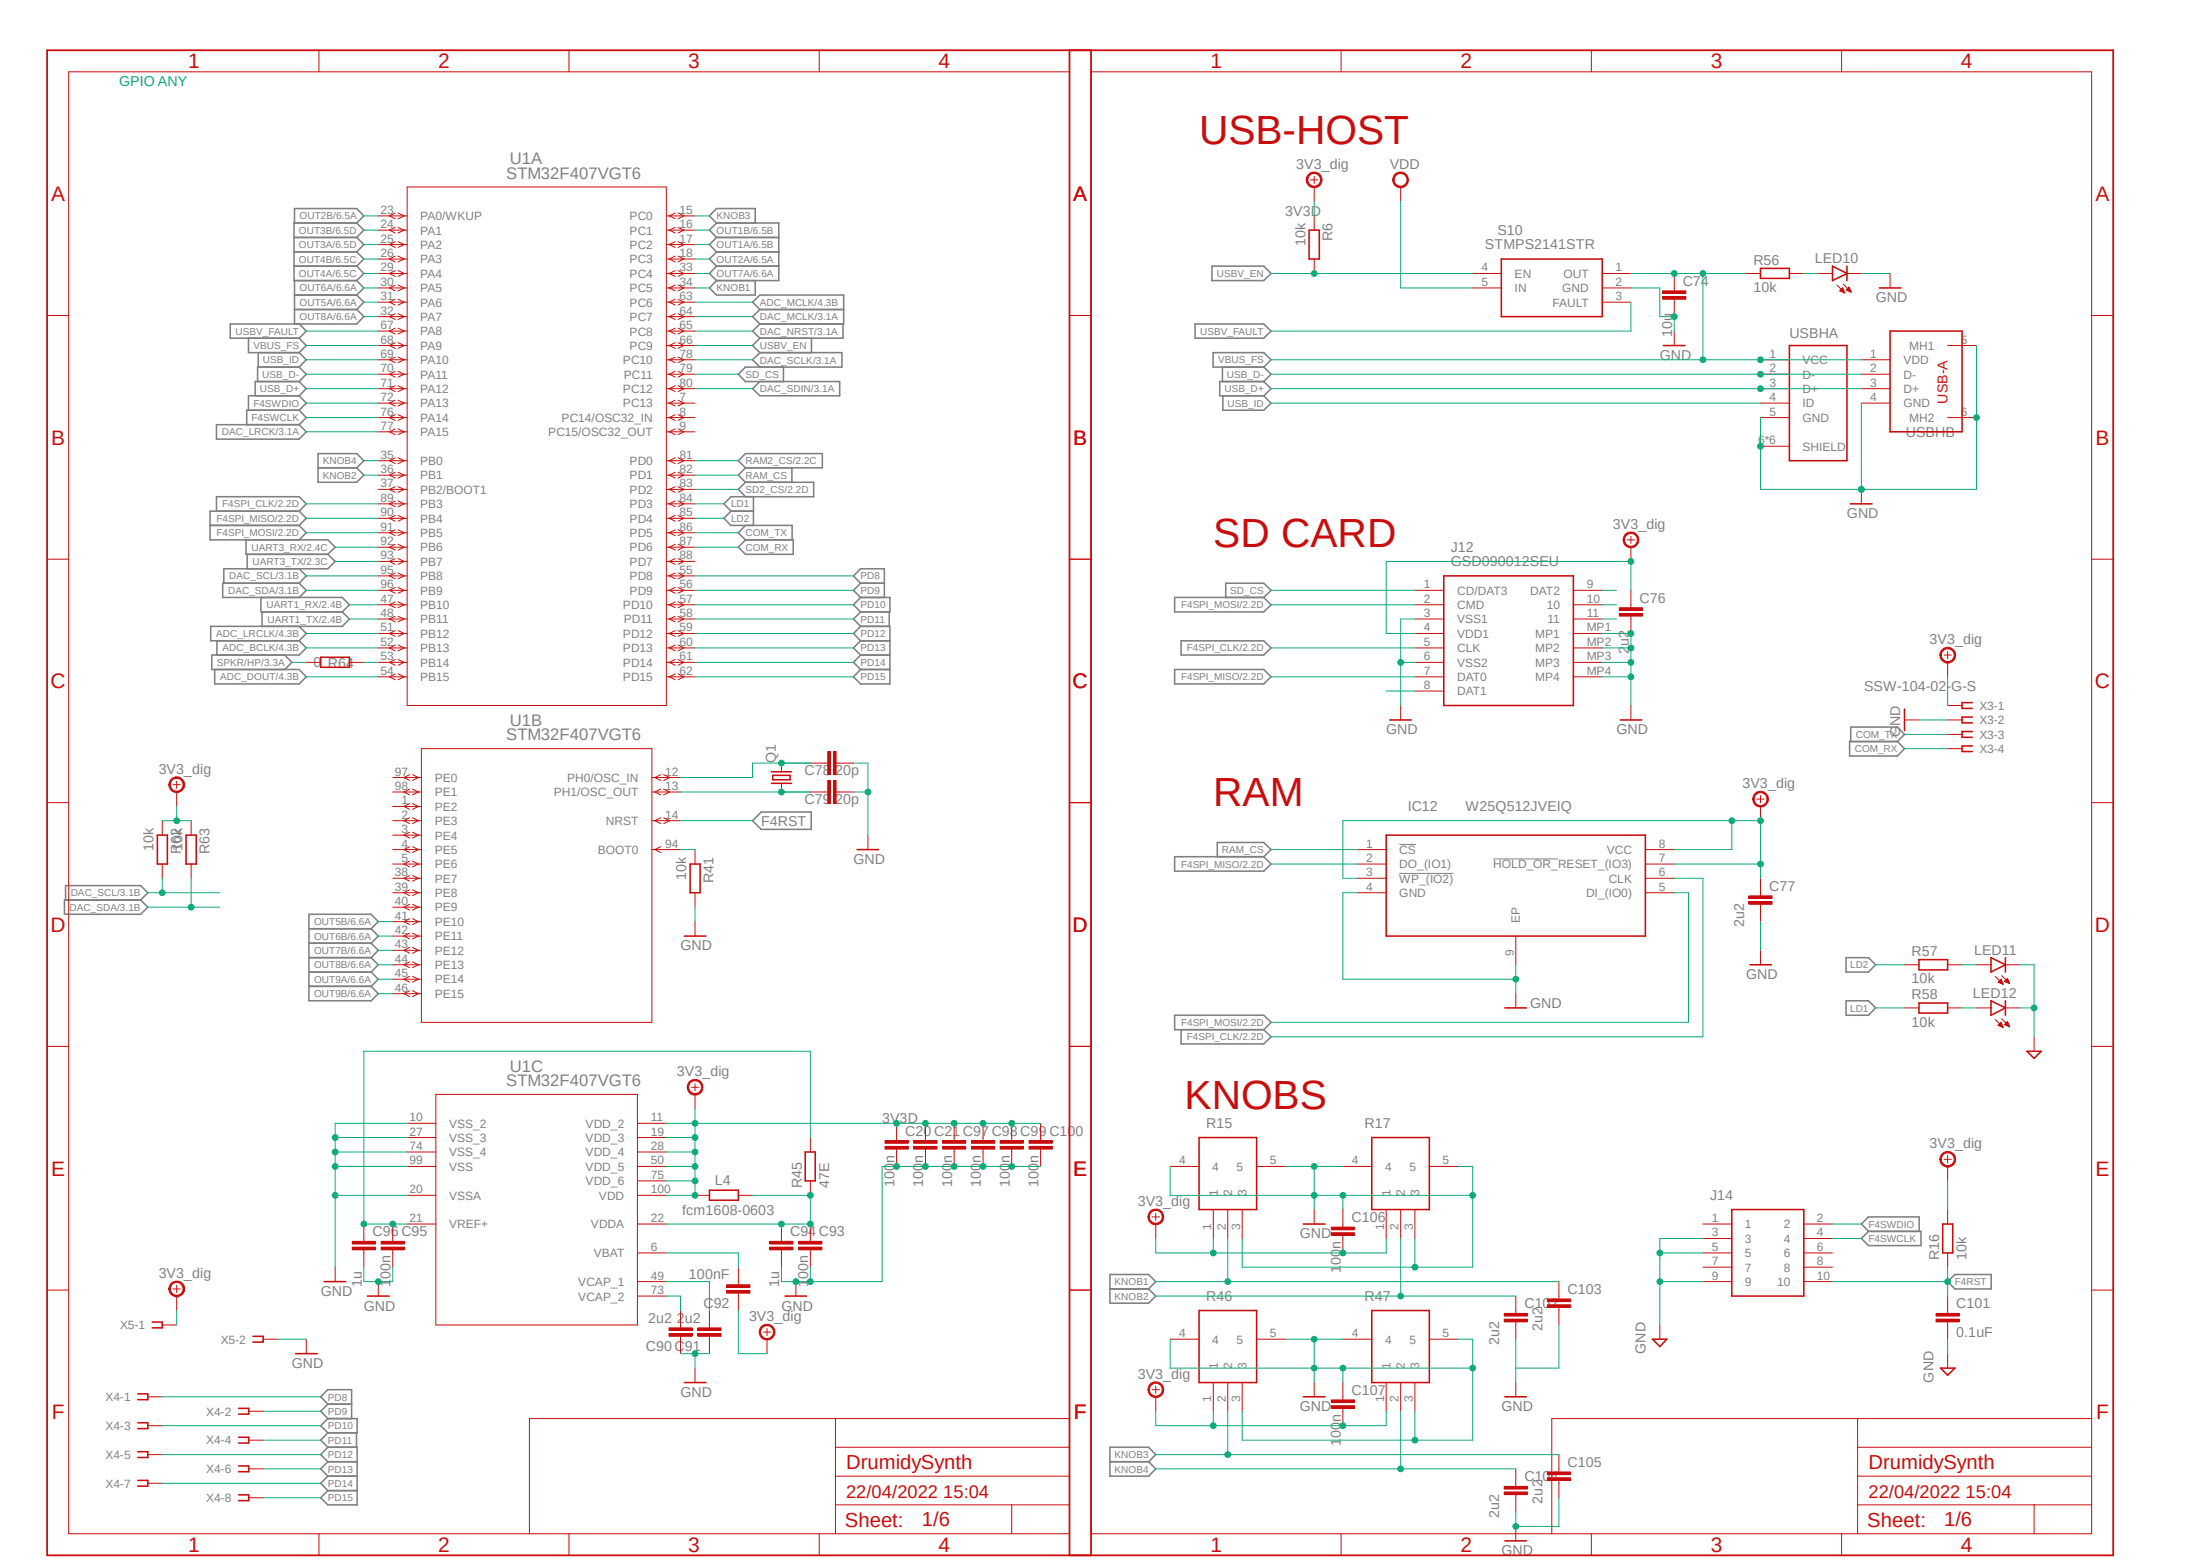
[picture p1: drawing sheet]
<svg xmlns="http://www.w3.org/2000/svg" width="420mm" height="297mm" viewBox="0 0 420 297" stroke-linecap="round" stroke-linejoin="round" font-family="sans-serif">
<defs><g id="words">
<g font-size="7.7" fill="#c90d0c">
<text x="228.4" y="27.4">USB-HOST</text>
<text x="231.1" y="104.2">SD CARD</text>
<text x="231.1" y="153.5">RAM</text>
<text x="225.6" y="211.1">KNOBS</text>
</g>
<g font-size="4" fill="#c90d0c">
<text x="35.8" y="13">1</text>
<text x="83.5" y="13">2</text>
<text x="131.1" y="13">3</text>
<text x="178.8" y="13">4</text>
<text x="230.5" y="13">1</text>
<text x="278.2" y="13">2</text>
<text x="325.8" y="13">3</text>
<text x="373.5" y="13">4</text>
<text x="9.7" y="38.3">A</text>
<text x="204.4" y="38.3">A</text>
<text x="399.2" y="38.3">A</text>
<text x="9.7" y="84.7">B</text>
<text x="204.4" y="84.7">B</text>
<text x="399.2" y="84.7">B</text>
<text x="9.6" y="131.1">C</text>
<text x="204.3" y="131.1">C</text>
<text x="399" y="131.1">C</text>
<text x="9.6" y="177.4">D</text>
<text x="204.3" y="177.4">D</text>
<text x="399" y="177.4">D</text>
<text x="9.7" y="223.8">E</text>
<text x="204.4" y="223.8">E</text>
<text x="399.2" y="223.8">E</text>
<text x="9.9" y="270.2">F</text>
<text x="204.6" y="270.2">F</text>
<text x="399.3" y="270.2">F</text>
<text x="35.8" y="295.4">1</text>
<text x="83.5" y="295.4">2</text>
<text x="131.1" y="295.4">3</text>
<text x="178.8" y="295.4">4</text>
<text x="230.5" y="295.4">1</text>
<text x="278.2" y="295.4">2</text>
<text x="325.8" y="295.4">3</text>
<text x="373.5" y="295.4">4</text>
</g>
<g font-size="3.9" fill="#c90d0c">
<text x="161.2" y="279.7">DrumidySynth</text>
<text x="355.9" y="279.7">DrumidySynth</text>
<text x="160.9" y="290.8">Sheet:</text>
<text x="175.6" y="290.6">1/6</text>
<text x="355.6" y="290.8">Sheet:</text>
<text x="370.3" y="290.6">1/6</text>
</g>
<g font-size="3.5" fill="#c90d0c">
<text x="161.2" y="285.2">22/04/2022 15:04</text>
<text x="355.9" y="285.2">22/04/2022 15:04</text>
</g>
<g font-size="3.2" fill="#808080">
<text x="96.4" y="34">STM32F407VGT6</text>
<text x="97.1" y="31.2">U1A</text>
<text x="96.4" y="140.9">STM32F407VGT6</text>
<text x="97.1" y="138.2">U1B</text>
<text x="96.4" y="206.8">STM32F407VGT6</text>
<text x="97.1" y="204">U1C</text>
</g>
<text font-size="2.7" fill="#0dab76" x="22.7" y="16.4">GPIO ANY</text>
<g font-size="2.7" fill="#808080">
<text x="246.9" y="32.2">3V3_dig</text>
<text x="264.7" y="32.2">VDD</text>
<text x="244.8" y="41.1">3V3D</text>
<text x="248.7" y="46.9" transform="rotate(-90 248.7 46.9)">10k</text>
<text x="253.8" y="45.9" transform="rotate(-90 253.8 45.9)">R6</text>
<text x="282.8" y="47.5">STMPS2141STR</text>
<text x="285.2" y="44.8">S10</text>
<text x="334" y="50.5">R56</text>
<text x="345.7" y="50.1">LED10</text>
<text x="320.5" y="54.4">C74</text>
<text x="334" y="55.6">10k</text>
<text x="357.3" y="57.5">GND</text>
<text x="318.5" y="64.1" transform="rotate(-90 318.5 64.1)">10u</text>
<text x="340.8" y="64.4">USBHA</text>
<text x="316.1" y="68.5">GND</text>
<text x="363" y="83.1">USBHB</text>
<text x="307.2" y="100.8">3V3_dig</text>
<text x="351.8" y="98.7">GND</text>
<text x="276.4" y="107.8">GSD090012SEU</text>
<text x="276.4" y="105.1">J12</text>
<text x="312.3" y="114.7">C76</text>
<text x="310.2" y="124.5" transform="rotate(-90 310.2 124.5)">2u2</text>
<text x="367.5" y="122.7">3V3_dig</text>
<text x="59.7" y="126.9">0 R64</text>
<text x="355" y="131.6">SSW-104-02-G-S</text>
<text x="264" y="139.8">GND</text>
<text x="307.9" y="139.8">GND</text>
<text x="361.9" y="140.3" transform="rotate(-90 361.9 140.3)">GND</text>
<text x="30.2" y="147.4">3V3_dig</text>
<text x="147.7" y="145.3" transform="rotate(-90 147.7 145.3)">Q1</text>
<text x="153.2" y="147.6">C78</text>
<text x="159.1" y="147.6">20p</text>
<text x="153.2" y="153.1">C79</text>
<text x="159.1" y="153.1">20p</text>
<text x="268.1" y="154.5">IC12</text>
<text x="279.1" y="154.5">W25Q512JVEIQ</text>
<text x="331.9" y="150.1">3V3_dig</text>
<text x="145" y="157.2">F4RST</text>
<text x="29.3" y="162.1" transform="rotate(-90 29.3 162.1)">10k</text>
<text x="34.5" y="162.6" transform="rotate(-90 34.5 162.6)">R62</text>
<text x="34.8" y="162.1" transform="rotate(-90 34.8 162.1)">10k</text>
<text x="39.9" y="162.6" transform="rotate(-90 39.9 162.6)">R63</text>
<text x="130.7" y="167.6" transform="rotate(-90 130.7 167.6)">10k</text>
<text x="162.6" y="164.5">GND</text>
<text x="135.9" y="168.1" transform="rotate(-90 135.9 168.1)">R41</text>
<text x="337" y="169.6">C77</text>
<text x="332.2" y="176.6" transform="rotate(-90 332.2 176.6)">2u2</text>
<text x="129.6" y="180.9">GND</text>
<text x="364.1" y="182.1">R57</text>
<text x="376" y="181.7">LED11</text>
<text x="291.5" y="191.9">GND</text>
<text x="332.6" y="186.4">GND</text>
<text x="364.1" y="187.2">10k</text>
<text x="364.1" y="190.3">R58</text>
<text x="375.8" y="190">LED12</text>
<text x="364.1" y="195.5">10k</text>
<text x="128.9" y="204.9">3V3_dig</text>
<text x="168" y="213.9">3V3D</text>
<text x="229.7" y="214.8">R15</text>
<text x="259.9" y="214.8">R17</text>
<text x="172.4" y="216.2">C20 C21 C97 C98 C99 C100</text>
<text x="367.5" y="218.7">3V3_dig</text>
<text x="136.2" y="225.6">L4</text>
<text x="152.7" y="226.2" transform="rotate(-90 152.7 226.2)">R45</text>
<text x="157.9" y="226.2" transform="rotate(-90 157.9 226.2)">47E</text>
<text x="170.4" y="225.9" transform="rotate(-90 170.4 225.9)">100n</text>
<text x="175.9" y="225.9" transform="rotate(-90 175.9 225.9)">100n</text>
<text x="181.4" y="225.9" transform="rotate(-90 181.4 225.9)">100n</text>
<text x="186.8" y="225.9" transform="rotate(-90 186.8 225.9)">100n</text>
<text x="192.3" y="225.9" transform="rotate(-90 192.3 225.9)">100n</text>
<text x="197.8" y="225.9" transform="rotate(-90 197.8 225.9)">100n</text>
<text x="130" y="231.4">fcm1608-0603</text>
<text x="216.7" y="229.6">3V3_dig</text>
<text x="257.4" y="232.6">C106</text>
<text x="325.7" y="228.5">J14</text>
<text x="71" y="235.4">C96 C95</text>
<text x="150.5" y="235.4">C94 C93</text>
<text x="247.6" y="235.8">GND</text>
<text x="369.4" y="239.9" transform="rotate(-90 369.4 239.9)">R16</text>
<text x="374.6" y="239.9" transform="rotate(-90 374.6 239.9)">10k</text>
<text x="30.2" y="243.3">3V3_dig</text>
<text x="68.9" y="245.1" transform="rotate(-90 68.9 245.1)">1u</text>
<text x="74.4" y="245.1" transform="rotate(-90 74.4 245.1)">100n</text>
<text x="131.2" y="243.6">100nF</text>
<text x="148.4" y="245.1" transform="rotate(-90 148.4 245.1)">1u</text>
<text x="153.9" y="245.1" transform="rotate(-90 153.9 245.1)">100n</text>
<text x="255.4" y="242.4" transform="rotate(-90 255.4 242.4)">100n</text>
<text x="61.1" y="246.8">GND</text>
<text x="69.3" y="249.5">GND</text>
<text x="123.4" y="251.8">2u2 2u2</text>
<text x="134" y="249.1">C92</text>
<text x="142.7" y="251.5">3V3_dig</text>
<text x="148.8" y="249.5">GND</text>
<text x="229.7" y="247.7">R46</text>
<text x="259.9" y="247.7">R47</text>
<text x="290.4" y="249.1">C102</text>
<text x="298.6" y="246.3">C103</text>
<text x="372.6" y="249.1">C101</text>
<text x="123" y="257.3">C90 C91</text>
<text x="285.5" y="256.1" transform="rotate(-90 285.5 256.1)">2u2</text>
<text x="293.8" y="253.4" transform="rotate(-90 293.8 253.4)">2u2</text>
<text x="313.4" y="257.7" transform="rotate(-90 313.4 257.7)">GND</text>
<text x="372.6" y="254.6">0.1uF</text>
<text x="55.6" y="260.5">GND</text>
<text x="216.7" y="262.6">3V3_dig</text>
<text x="368.3" y="263.2" transform="rotate(-90 368.3 263.2)">GND</text>
<text x="129.6" y="265.9">GND</text>
<text x="247.6" y="268.7">GND</text>
<text x="257.4" y="265.6">C107</text>
<text x="286" y="268.7">GND</text>
<text x="255.4" y="275.3" transform="rotate(-90 255.4 275.3)">100n</text>
<text x="290.4" y="282">C104</text>
<text x="298.6" y="279.3">C105</text>
<text x="293.8" y="286.3" transform="rotate(-90 293.8 286.3)">2u2</text>
<text x="285.5" y="289" transform="rotate(-90 285.5 289)">2u2</text>
<text x="286" y="296.1">GND</text>
</g>
<text font-size="2.7" fill="#c90d0c" x="371" y="76.8" transform="rotate(-90 371 76.8)">USB-A</text>
<g font-size="2.3" fill="#808080">
<text x="72.5" y="40.7">23</text>
<text x="80.1" y="41.9">PA0/WKUP</text>
<text x="119.9" y="41.9">PC0</text>
<text x="129.4" y="40.7">15</text>
<text x="72.5" y="43.4">24</text>
<text x="72.5" y="46.2">25</text>
<text x="80.1" y="44.7">PA1</text>
<text x="80.1" y="47.4">PA2</text>
<text x="119.9" y="44.7">PC1</text>
<text x="119.9" y="47.4">PC2</text>
<text x="129.4" y="43.4">16</text>
<text x="129.4" y="46.2">17</text>
<text x="72.5" y="48.9">26</text>
<text x="72.5" y="51.7">29</text>
<text x="80.1" y="50.2">PA3</text>
<text x="80.1" y="52.9">PA4</text>
<text x="119.9" y="50.2">PC3</text>
<text x="119.9" y="52.9">PC4</text>
<text x="129.4" y="48.9">18</text>
<text x="129.4" y="51.7">33</text>
<text x="282.2" y="51.7">4</text>
<text x="288.5" y="52.9">EN</text>
<text x="297.8" y="52.9">OUT</text>
<text x="307.7" y="51.7">1</text>
<text x="72.5" y="54.4">30</text>
<text x="72.5" y="57.1">31</text>
<text x="72.5" y="59.9">32</text>
<text x="80.1" y="55.6">PA5</text>
<text x="80.1" y="58.4">PA6</text>
<text x="119.9" y="55.6">PC5</text>
<text x="119.9" y="58.4">PC6</text>
<text x="129.4" y="54.4">34</text>
<text x="129.4" y="57.1">63</text>
<text x="129.4" y="59.9">64</text>
<text x="282.2" y="54.4">5</text>
<text x="288.5" y="55.6">IN</text>
<text x="295.7" y="58.4">FAULT</text>
<text x="297.6" y="55.6">GND</text>
<text x="307.7" y="54.4">2</text>
<text x="307.7" y="57.1">3</text>
<text x="72.5" y="62.7">67</text>
<text x="72.5" y="65.4">68</text>
<text x="80.1" y="61.1">PA7</text>
<text x="80.1" y="63.8">PA8</text>
<text x="119.9" y="61.1">PC7</text>
<text x="119.9" y="63.9">PC8</text>
<text x="129.4" y="62.7">65</text>
<text x="129.4" y="65.4">66</text>
<text x="373.5" y="65.4">5</text>
<text x="72.5" y="68.1">69</text>
<text x="72.5" y="70.9">70</text>
<text x="80.1" y="66.6">PA9</text>
<text x="80.1" y="69.3">PA10</text>
<text x="118.7" y="69.3">PC10</text>
<text x="119.9" y="66.6">PC9</text>
<text x="129.4" y="68.1">78</text>
<text x="129.4" y="70.9">79</text>
<text x="337" y="70.9">2</text>
<text x="337" y="68.1">1</text>
<text x="343.3" y="69.3">VCC</text>
<text x="356.2" y="68.1">1</text>
<text x="356.2" y="70.9">2</text>
<text x="362.5" y="69.3">VDD</text>
<text x="363.6" y="66.6">MH1</text>
<text x="72.5" y="73.6">71</text>
<text x="72.5" y="76.4">72</text>
<text x="80.1" y="72.1">PA11</text>
<text x="80.1" y="74.8">PA12</text>
<text x="80.1" y="77.6">PA13</text>
<text x="118.7" y="74.8">PC12</text>
<text x="118.7" y="77.6">PC13</text>
<text x="118.8" y="72.1">PC11</text>
<text x="129.4" y="73.6">80</text>
<text x="129.4" y="76.4">7</text>
<text x="337" y="73.6">3</text>
<text x="337" y="76.4">4</text>
<text x="343.3" y="72.1">D-</text>
<text x="343.3" y="74.8">D+</text>
<text x="343.3" y="77.6">ID</text>
<text x="356.2" y="73.6">3</text>
<text x="356.2" y="76.4">4</text>
<text x="362.5" y="72.1">D-</text>
<text x="362.5" y="74.8">D+</text>
<text x="362.5" y="77.6">GND</text>
<text x="72.5" y="79.1">76</text>
<text x="72.5" y="81.8">77</text>
<text x="80.1" y="80.3">PA14</text>
<text x="80.1" y="83.1">PA15</text>
<text x="104.4" y="83.1">PC15/OSC32_OUT</text>
<text x="107" y="80.3">PC14/OSC32_IN</text>
<text x="129.4" y="79.1">8</text>
<text x="129.4" y="81.8">9</text>
<text x="337" y="79.1">5</text>
<text x="343.3" y="80.3">GND</text>
<text x="363.6" y="80.3">MH2</text>
<text x="373.5" y="79.1">6</text>
<text x="72.5" y="87.3">35</text>
<text x="80.1" y="88.5">PB0</text>
<text x="119.9" y="88.6">PD0</text>
<text x="129.4" y="87.3">81</text>
<text x="334.9" y="84.6">6*6</text>
<text x="343.3" y="85.8">SHIELD</text>
<text x="72.5" y="90.1">36</text>
<text x="72.5" y="92.8">37</text>
<text x="72.5" y="95.5">89</text>
<text x="80.1" y="91.3">PB1</text>
<text x="80.1" y="94">PB2/BOOT1</text>
<text x="119.9" y="91.3">PD1</text>
<text x="119.9" y="94">PD2</text>
<text x="129.4" y="90.1">82</text>
<text x="129.4" y="92.8">83</text>
<text x="129.4" y="95.5">84</text>
<text x="72.5" y="98.3">90</text>
<text x="72.5" y="101">91</text>
<text x="80.1" y="96.8">PB3</text>
<text x="80.1" y="99.5">PB4</text>
<text x="119.9" y="96.8">PD3</text>
<text x="119.9" y="99.5">PD4</text>
<text x="129.4" y="98.3">85</text>
<text x="129.4" y="101">86</text>
<text x="72.5" y="103.8">92</text>
<text x="72.5" y="106.5">93</text>
<text x="80.1" y="102.2">PB5</text>
<text x="80.1" y="105">PB6</text>
<text x="80.1" y="107.7">PB7</text>
<text x="119.9" y="102.2">PD5</text>
<text x="119.9" y="105">PD6</text>
<text x="119.9" y="107.7">PD7</text>
<text x="129.4" y="103.8">87</text>
<text x="129.4" y="106.5">88</text>
<text x="72.5" y="109.3">95</text>
<text x="72.5" y="112">96</text>
<text x="80.1" y="110.5">PB8</text>
<text x="80.1" y="113.2">PB9</text>
<text x="119.9" y="110.5">PD8</text>
<text x="119.9" y="113.2">PD9</text>
<text x="129.4" y="109.3">55</text>
<text x="129.4" y="112">56</text>
<text x="271.2" y="112">1</text>
<text x="277.5" y="113.2">CD/DAT3</text>
<text x="291.5" y="113.2">DAT2</text>
<text x="302.2" y="112">9</text>
<text x="72.5" y="114.8">47</text>
<text x="72.5" y="117.5">48</text>
<text x="80.1" y="115.9">PB10</text>
<text x="80.1" y="118.7">PB11</text>
<text x="118.7" y="115.9">PD10</text>
<text x="118.8" y="118.7">PD11</text>
<text x="129.4" y="114.8">57</text>
<text x="129.4" y="117.5">58</text>
<text x="271.2" y="114.8">2</text>
<text x="271.2" y="117.5">3</text>
<text x="277.5" y="115.9">CMD</text>
<text x="277.5" y="118.7">VSS1</text>
<text x="294.6" y="115.9">10</text>
<text x="294.8" y="118.7">11</text>
<text x="302.2" y="114.8">10</text>
<text x="302.2" y="117.5">11</text>
<text x="72.5" y="120.2">51</text>
<text x="72.5" y="123">52</text>
<text x="72.5" y="125.7">53</text>
<text x="80.1" y="121.5">PB12</text>
<text x="80.1" y="124.2">PB13</text>
<text x="118.7" y="121.5">PD12</text>
<text x="118.7" y="124.2">PD13</text>
<text x="129.4" y="120.2">59</text>
<text x="129.4" y="123">60</text>
<text x="129.4" y="125.7">61</text>
<text x="271.2" y="120.2">4</text>
<text x="271.2" y="123">5</text>
<text x="271.2" y="125.7">6</text>
<text x="277.5" y="121.5">VDD1</text>
<text x="277.5" y="124.2">CLK</text>
<text x="292.4" y="121.5">MP1</text>
<text x="292.4" y="124.2">MP2</text>
<text x="302.2" y="120.2">MP1</text>
<text x="302.2" y="123">MP2</text>
<text x="302.2" y="125.7">MP3</text>
<text x="72.5" y="128.5">54</text>
<text x="80.1" y="126.9">PB14</text>
<text x="80.1" y="129.7">PB15</text>
<text x="118.7" y="126.9">PD14</text>
<text x="118.7" y="129.7">PD15</text>
<text x="129.4" y="128.5">62</text>
<text x="271.2" y="128.5">7</text>
<text x="271.2" y="131.2">8</text>
<text x="277.5" y="126.9">VSS2</text>
<text x="277.5" y="129.7">DAT0</text>
<text x="292.4" y="126.9">MP3</text>
<text x="292.4" y="129.7">MP4</text>
<text x="302.2" y="128.5">MP4</text>
<text x="277.5" y="132.4">DAT1</text>
<text x="377" y="135.2">X3-1</text>
<text x="377" y="137.9">X3-2</text>
<text x="377" y="140.6">X3-3</text>
<text x="377" y="143.4">X3-4</text>
<text x="75.2" y="147.7">97</text>
<text x="82.8" y="148.8">PE0</text>
<text x="108" y="148.9">PH0/OSC_IN</text>
<text x="126.7" y="147.7">12</text>
<text x="75.2" y="150.4">98</text>
<text x="76.5" y="153.2">1</text>
<text x="76.5" y="155.9">2</text>
<text x="82.8" y="151.6">PE1</text>
<text x="82.8" y="154.3">PE2</text>
<text x="105.5" y="151.6">PH1/OSC_OUT</text>
<text x="126.7" y="150.4">13</text>
<text x="126.7" y="155.9">14</text>
<text x="76.5" y="158.6">3</text>
<text x="76.5" y="161.4">4</text>
<text x="82.8" y="157.1">PE3</text>
<text x="82.8" y="159.8">PE4</text>
<text x="115.4" y="157.1">NRST</text>
<text x="126.7" y="161.4">94</text>
<text x="260.2" y="161.4">1</text>
<text x="315.9" y="161.4">8</text>
<text x="75.2" y="166.8">38</text>
<text x="76.5" y="164.1">5</text>
<text x="82.8" y="162.6">PE5</text>
<text x="82.8" y="165.3">PE6</text>
<text x="113.9" y="162.6">BOOT0</text>
<text x="260.2" y="164.1">2</text>
<text x="260.2" y="166.8">3</text>
<text x="266.5" y="162.6">CS</text>
<text x="266.5" y="165.3">DO_(IO1)</text>
<text x="284.4" y="165.3">HOLD_OR_RESET_(IO3)</text>
<text x="306" y="162.6">VCC</text>
<text x="315.9" y="164.1">7</text>
<text x="315.9" y="166.8">6</text>
<text x="75.2" y="169.6">39</text>
<text x="75.2" y="172.3">40</text>
<text x="82.8" y="168.1">PE7</text>
<text x="82.8" y="170.8">PE8</text>
<text x="82.8" y="173.5">PE9</text>
<text x="260.2" y="169.6">4</text>
<text x="266.5" y="168.1">WP_(IO2)</text>
<text x="266.5" y="170.8">GND</text>
<text x="302.1" y="170.8">DI_(IO0)</text>
<text x="306.4" y="168.1">CLK</text>
<text x="315.9" y="169.6">5</text>
<text x="75.2" y="175.1">41</text>
<text x="75.2" y="177.8">42</text>
<text x="82.8" y="176.3">PE10</text>
<text x="82.8" y="179">PE11</text>
<text x="289.5" y="175.7" transform="rotate(-90 289.5 175.7)">EP</text>
<text x="75.2" y="180.6">43</text>
<text x="75.2" y="183.3">44</text>
<text x="82.8" y="181.8">PE12</text>
<text x="82.8" y="184.5">PE13</text>
<text x="288.3" y="182" transform="rotate(-90 288.3 182)">9</text>
<text x="75.2" y="186.1">45</text>
<text x="75.2" y="188.8">46</text>
<text x="82.8" y="187.2">PE14</text>
<text x="82.8" y="190">PE15</text>
<text x="78" y="213.5">10</text>
<text x="85.6" y="214.7">VSS_2</text>
<text x="111.5" y="214.7">VDD_2</text>
<text x="124" y="213.5">11</text>
<text x="78" y="216.2">27</text>
<text x="78" y="218.9">74</text>
<text x="78" y="221.7">99</text>
<text x="85.6" y="217.4">VSS_3</text>
<text x="85.6" y="220.2">VSS_4</text>
<text x="111.5" y="217.4">VDD_3</text>
<text x="111.5" y="220.2">VDD_4</text>
<text x="124" y="216.2">19</text>
<text x="124" y="218.9">28</text>
<text x="124" y="221.7">50</text>
<text x="224.6" y="221.7">4</text>
<text x="241.8" y="221.7">5</text>
<text x="257.5" y="221.7">4</text>
<text x="274.8" y="221.7">5</text>
<text x="78" y="227.2">20</text>
<text x="85.6" y="222.9">VSS</text>
<text x="111.5" y="222.9">VDD_5</text>
<text x="111.5" y="225.6">VDD_6</text>
<text x="124" y="224.4">75</text>
<text x="124" y="227.2">100</text>
<text x="230.9" y="222.9">4</text>
<text x="231.9" y="227.8" transform="rotate(-90 231.9 227.8)">1</text>
<text x="234.7" y="227.8" transform="rotate(-90 234.7 227.8)">2</text>
<text x="235.5" y="222.9">5</text>
<text x="237.4" y="227.8" transform="rotate(-90 237.4 227.8)">3</text>
<text x="263.8" y="222.9">4</text>
<text x="264.8" y="227.8" transform="rotate(-90 264.8 227.8)">1</text>
<text x="267.6" y="227.8" transform="rotate(-90 267.6 227.8)">2</text>
<text x="268.5" y="222.9">5</text>
<text x="270.3" y="227.8" transform="rotate(-90 270.3 227.8)">3</text>
<text x="78" y="232.7">21</text>
<text x="85.6" y="228.4">VSSA</text>
<text x="85.6" y="233.9">VREF+</text>
<text x="112.6" y="233.9">VDDA</text>
<text x="114.1" y="228.4">VDD</text>
<text x="124" y="232.7">22</text>
<text x="326" y="232.7">1</text>
<text x="332.4" y="233.9">1</text>
<text x="339.8" y="233.9">2</text>
<text x="346.1" y="232.7">2</text>
<text x="113.1" y="239.4">VBAT</text>
<text x="124" y="238.2">6</text>
<text x="230.7" y="234.1" transform="rotate(-90 230.7 234.1)">1</text>
<text x="233.5" y="234.1" transform="rotate(-90 233.5 234.1)">2</text>
<text x="236.2" y="234.1" transform="rotate(-90 236.2 234.1)">3</text>
<text x="263.7" y="234.1" transform="rotate(-90 263.7 234.1)">1</text>
<text x="266.4" y="234.1" transform="rotate(-90 266.4 234.1)">2</text>
<text x="269.1" y="234.1" transform="rotate(-90 269.1 234.1)">3</text>
<text x="326" y="235.4">3</text>
<text x="326" y="238.2">5</text>
<text x="332.4" y="236.6">3</text>
<text x="332.4" y="239.4">5</text>
<text x="339.8" y="236.6">4</text>
<text x="339.8" y="239.4">6</text>
<text x="346.1" y="235.4">4</text>
<text x="346.1" y="238.2">6</text>
<text x="110.2" y="244.9">VCAP_1</text>
<text x="124" y="243.6">49</text>
<text x="326" y="240.9">7</text>
<text x="326" y="243.6">9</text>
<text x="332.4" y="242.1">7</text>
<text x="332.4" y="244.9">9</text>
<text x="338.5" y="244.9">10</text>
<text x="339.8" y="242.1">8</text>
<text x="346.1" y="240.9">8</text>
<text x="346.1" y="243.6">10</text>
<text x="110.2" y="247.6">VCAP_2</text>
<text x="124" y="246.4">73</text>
<text x="22.9" y="253.1">X5-1</text>
<text x="42" y="255.8">X5-2</text>
<text x="224.6" y="254.6">4</text>
<text x="230.9" y="255.8">4</text>
<text x="235.5" y="255.8">5</text>
<text x="241.8" y="254.6">5</text>
<text x="257.5" y="254.6">4</text>
<text x="263.8" y="255.8">4</text>
<text x="268.5" y="255.8">5</text>
<text x="274.8" y="254.6">5</text>
<text x="231.9" y="260.7" transform="rotate(-90 231.9 260.7)">1</text>
<text x="234.7" y="260.7" transform="rotate(-90 234.7 260.7)">2</text>
<text x="237.4" y="260.7" transform="rotate(-90 237.4 260.7)">3</text>
<text x="264.8" y="260.7" transform="rotate(-90 264.8 260.7)">1</text>
<text x="267.6" y="260.7" transform="rotate(-90 267.6 260.7)">2</text>
<text x="270.3" y="260.7" transform="rotate(-90 270.3 260.7)">3</text>
<text x="20.1" y="266.8">X4-1</text>
<text x="39.3" y="269.5">X4-2</text>
<text x="230.7" y="267" transform="rotate(-90 230.7 267)">1</text>
<text x="233.5" y="267" transform="rotate(-90 233.5 267)">2</text>
<text x="236.2" y="267" transform="rotate(-90 236.2 267)">3</text>
<text x="263.7" y="267" transform="rotate(-90 263.7 267)">1</text>
<text x="266.4" y="267" transform="rotate(-90 266.4 267)">2</text>
<text x="269.1" y="267" transform="rotate(-90 269.1 267)">3</text>
<text x="20.1" y="272.3">X4-3</text>
<text x="39.3" y="275">X4-4</text>
<text x="20.1" y="277.7">X4-5</text>
<text x="39.3" y="280.5">X4-6</text>
<text x="20.1" y="283.2">X4-7</text>
<text x="39.3" y="286">X4-8</text>
</g>
<g font-size="1.9" fill="#808080">
<text x="57.1" y="41.8">OUT2B/6.5A</text>
<text x="136.5" y="41.8">KNOB3</text>
<text x="56.9" y="44.5">OUT3B/6.5D</text>
<text x="56.9" y="47.2">OUT3A/6.5D</text>
<text x="136.5" y="44.5">OUT1B/6.5B</text>
<text x="136.5" y="47.2">OUT1A/6.5B</text>
<text x="56.9" y="52.7">OUT4A/6.5C</text>
<text x="56.9" y="50">OUT4B/6.5C</text>
<text x="136.5" y="50">OUT2A/6.5A</text>
<text x="136.5" y="52.7">OUT7A/6.6A</text>
<text x="231.8" y="52.7">USBV_EN</text>
<text x="57.1" y="58.2">OUT5A/6.6A</text>
<text x="57.1" y="55.5">OUT6A/6.6A</text>
<text x="136.5" y="55.5">KNOB1</text>
<text x="144.7" y="58.3">ADC_MCLK/4.3B</text>
<text x="44.9" y="63.7">USBV_FAULT</text>
<text x="57.1" y="61">OUT8A/6.6A</text>
<text x="144.7" y="61">DAC_MCLK/3.1A</text>
<text x="144.7" y="63.7">DAC_NRST/3.1A</text>
<text x="228.6" y="63.7">USBV_FAULT</text>
<text x="48.3" y="66.5">VBUS_FS</text>
<text x="50" y="71.9">USB_D-</text>
<text x="50.1" y="69.2">USB_ID</text>
<text x="142" y="71.9">SD_CS</text>
<text x="144.7" y="66.5">USBV_EN</text>
<text x="144.7" y="69.2">DAC_SCLK/3.1A</text>
<text x="232" y="69.2">VBUS_FS</text>
<text x="233.7" y="71.9">USB_D-</text>
<text x="48.3" y="77.4">F4SWDIO</text>
<text x="49.5" y="74.7">USB_D+</text>
<text x="144.7" y="74.7">DAC_SDIN/3.1A</text>
<text x="233.2" y="74.7">USB_D+</text>
<text x="233.8" y="77.4">USB_ID</text>
<text x="42.2" y="82.9">DAC_LRCK/3.1A</text>
<text x="47.9" y="80.2">F4SWCLK</text>
<text x="61.5" y="88.4">KNOB4</text>
<text x="142" y="88.4">RAM2_CS/2.2C</text>
<text x="61.5" y="91.1">KNOB2</text>
<text x="142" y="91.1">RAM_CS</text>
<text x="142" y="93.9">SD2_CS/2.2D</text>
<text x="41.2" y="99.4">F4SPI_MISO/2.2D</text>
<text x="42.3" y="96.6">F4SPI_CLK/2.2D</text>
<text x="139.2" y="99.4">LD2</text>
<text x="139.2" y="96.6">LD1</text>
<text x="41.2" y="102.1">F4SPI_MOSI/2.2D</text>
<text x="47.9" y="104.9">UART3_RX/2.4C</text>
<text x="48.1" y="107.6">UART3_TX/2.3C</text>
<text x="142" y="102.1">COM_TX</text>
<text x="142" y="104.9">COM_RX</text>
<text x="43.4" y="113.1">DAC_SDA/3.1B</text>
<text x="43.6" y="110.3">DAC_SCL/3.1B</text>
<text x="163.9" y="110.3">PD8</text>
<text x="163.9" y="113.1">PD9</text>
<text x="234.3" y="113.1">SD_CS</text>
<text x="50.8" y="115.8">UART1_RX/2.4B</text>
<text x="51" y="118.6">UART1_TX/2.4B</text>
<text x="163.9" y="115.8">PD10</text>
<text x="163.9" y="118.6">PD11</text>
<text x="225" y="115.8">F4SPI_MOSI/2.2D</text>
<text x="41.2" y="121.3">ADC_LRCLK/4.3B</text>
<text x="42.4" y="124">ADC_BCLK/4.3B</text>
<text x="163.9" y="121.3">PD12</text>
<text x="163.9" y="124">PD13</text>
<text x="226.1" y="124">F4SPI_CLK/2.2D</text>
<text x="41.3" y="126.8">SPKR/HP/3.3A</text>
<text x="41.9" y="129.5">ADC_DOUT/4.3B</text>
<text x="163.9" y="126.8">PD14</text>
<text x="163.9" y="129.5">PD15</text>
<text x="225" y="129.5">F4SPI_MISO/2.2D</text>
<text x="353.3" y="143.3">COM_RX</text>
<text x="353.5" y="140.5">COM_TX</text>
<text x="225" y="165.2">F4SPI_MISO/2.2D</text>
<text x="232.8" y="162.4">RAM_CS</text>
<text x="13.3" y="173.4">DAC_SDA/3.1B</text>
<text x="13.5" y="170.6">DAC_SCL/3.1B</text>
<text x="59.8" y="176.2">OUT5B/6.6A</text>
<text x="59.8" y="178.9">OUT6B/6.6A</text>
<text x="59.8" y="181.7">OUT7B/6.6A</text>
<text x="59.8" y="184.4">OUT8B/6.6A</text>
<text x="352.4" y="184.4">LD2</text>
<text x="59.8" y="189.9">OUT9B/6.6A</text>
<text x="59.8" y="187.1">OUT9A/6.6A</text>
<text x="225" y="195.3">F4SPI_MOSI/2.2D</text>
<text x="352.4" y="192.6">LD1</text>
<text x="226.1" y="198.1">F4SPI_CLK/2.2D</text>
<text x="355.9" y="233.7">F4SWDIO</text>
<text x="355.9" y="236.5">F4SWCLK</text>
<text x="212.3" y="244.7">KNOB1</text>
<text x="372.4" y="244.7">F4RST</text>
<text x="212.3" y="247.4">KNOB2</text>
<text x="62.4" y="266.7">PD8</text>
<text x="62.4" y="269.4">PD9</text>
<text x="62.4" y="272.1">PD10</text>
<text x="62.4" y="274.9">PD11</text>
<text x="62.4" y="277.6">PD12</text>
<text x="62.4" y="280.4">PD13</text>
<text x="212.3" y="277.6">KNOB3</text>
<text x="212.3" y="280.4">KNOB4</text>
<text x="62.4" y="283.1">PD14</text>
<text x="62.4" y="285.8">PD15</text>
</g>
</g></defs>
<path d="M8.4 9.2l394.5 287.6M402.9 9.2l-394.5 287.6" fill="none" stroke="#fff" stroke-width=".19"/>
<path d="M266.5 160.8h3.2M266.5 166.3h10.3M284.4 163.5h12.4" fill="none" stroke="#808080" stroke-width=".19"/>
<g fill="none" stroke="#808080" stroke-width=".3">
<path d="M56 50.7h11.9M56 45.2h11.9M56 48h11.9M56.1 58.9h11.8M56.1 56.2h11.8M56.1 42.5v-2.8h11.8l1.4 1.4-1.4 1.4M56.1 53.4v8.3M67.9 53.4l1.4 1.4-1.4 1.4M67.9 58.9l1.4 1.4-1.4 1.4h-24v2.7h13.1M67.9 42.5h-11.9v10.9h11.9M67.9 50.7l1.4 1.4-1.4 1.3M67.9 42.5l1.4 1.3-1.4 1.4"/>
<path d="M67.9 45.2l1.4 1.4-1.4 1.4M67.9 48l1.4 1.3-1.4 1.4M67.9 56.2l1.4 1.3-1.4 1.4M136.5 42.5h11.8v10.9h-11.8M136.5 50.7h11.8M136.5 50.7l-1.4 1.4 1.4 1.3M136.5 53.4l-1.4 1.4 1.4 1.4h7.3v-2.8M136.5 48l-1.4 1.3 1.4 1.4M136.5 45.2l-1.4 1.4 1.4 1.4M136.5 42.5l-1.4-1.4 1.4-1.4h7.3v2.8M136.5 42.5l-1.4 1.3 1.4 1.4M136.5 45.2h11.8"/>
<path d="M136.5 48h11.8M144.7 58.9l-1.4-1.4 1.4-1.3h16v5.5h-16M144.7 58.9l-1.4 1.4 1.4 1.4M144.7 58.9h16M230.8 50.7h9.9l1.4 1.4-1.4 1.3h-9.9zM47.3 64.4v2.7h9.7M49.2 67.1v2.8M57 69.9h-7.9v2.7M57 64.4l1.3 1.4-1.3 1.3M57 75.4h-9.7v2.7M57 72.6h-8.4v2.8M57 69.9l1.3 1.3-1.3 1.4"/>
<path d="M57 72.6l1.3 1.4-1.3 1.4M57 61.7l1.3 1.3-1.3 1.4M57 78.1h-10v2.8M57 67.1l1.3 1.4-1.3 1.4M57 75.4l1.3 1.4-1.3 1.3M57 78.1l1.3 1.4-1.3 1.4M144.7 67.1h15.7v2.8h-18.4l-1.4 1.3 1.4 1.4h17.9v2.8h-15.2l-1.4-1.4 1.4-1.4M144.7 64.4l-1.4 1.4 1.4 1.3M144.7 67.1l-1.4 1.4 1.4 1.4M144.7 61.7l-1.4 1.3 1.4 1.4M149.2 69.9v2.7M154.6 64.4v2.7"/>
<path d="M160.6 61.7v2.7h-15.9M227.6 61.7h13.1l1.4 1.3-1.4 1.4h-13.1zM231.1 67.1h9.6l1.4 1.4-1.4 1.4h-9.6zM232.8 69.9v2.7M232.9 75.4v2.7h7.8l1.4-1.3-1.4-1.4M240.7 69.9l1.4 1.3-1.4 1.4M240.7 72.6h-8.4v2.8h8.4M240.7 72.6l1.4 1.4-1.4 1.4M41.2 97.3v-2.7h15.8l1.3 1.3-1.3 1.4M41.2 80.9h15.8l1.3 1.3-1.3 1.4h-15.8zM57 97.3l1.3 1.4-1.3 1.3M57 97.3h-17v5.5h22.4l1.4 1.4-1.4 1.3"/>
<path d="M60.6 86.4h7.3l1.4 1.3-1.4 1.4 1.4 1.4-1.4 1.3h-7.3zM60.6 89.1h7.3M139.2 97.3l-1.3 1.4 1.3 1.3h11.7v2.8M139.2 97.3h4.3M140.6 87.7l1.4-1.3h14.6v2.7h-14.6zM142 91.8h13v2.8h-15.8l-1.3 1.3 1.3 1.4M142 89.1l-1.4 1.4 1.4 1.3M142 91.8l-1.4 1.4 1.4 1.4M143.5 94.6v5.4M150.8 89.1v2.7M40 100h17M46.9 102.8v2.7h15.5"/>
<path d="M47.1 105.5v2.8M49.7 113.7v2.8h15.5M49.9 116.5v2.8M57 111h-14.6v2.7h22.8l1.3 1.4-1.3 1.4M57 100l1.3 1.4-1.3 1.4M57 108.3l1.3 1.3-1.3 1.4M57 119.3l1.3 1.3-1.3 1.4M57 111l1.3 1.4-1.3 1.3M62.4 105.5l1.4 1.4-1.4 1.4h-19.8v2.7M65.2 116.5l1.3 1.4-1.3 1.4h-25.1v2.7h16.9M142 102.8h9.1v2.7h-9.1l-1.4-1.3zM142 100l-1.4 1.4 1.4 1.4"/>
<path d="M163.9 119.3h5.6v10.9h-5.6l-1.3-1.3 1.3-1.4M163.9 113.7h5.6v2.8h-5.6M163.9 111h4.5M163.9 111l-1.3-1.4 1.3-1.3h4.5v5.4M163.9 111l-1.3 1.4 1.3 1.3M163.9 113.7l-1.3 1.4 1.3 1.4M163.9 116.5l-1.3 1.4 1.3 1.4M163.9 119.3l-1.3 1.3 1.3 1.4M169.4 116.5v2.8M223.7 113.7h17l1.4 1.4-1.4 1.4h-17zM233.5 113.7v-2.7h7.2l1.4 1.4-1.4 1.3M41.3 122v2.7"/>
<path d="M54.2 124.7l1.4 1.4-1.4 1.4M57 122l1.3 1.4-1.3 1.3h-16.7v2.8h16.7l1.3 1.4-1.3 1.3h-16.1v-2.7M163.9 127.5h5.6M163.9 124.7h5.6M163.9 122h5.6M163.9 122l-1.3 1.4 1.3 1.3M163.9 124.7l-1.3 1.4 1.3 1.4M223.7 127.5h17l1.4 1.4-1.4 1.3h-17zM225 122h15.7l1.4 1.4-1.4 1.3h-15.7zM143.3 156.3l1.7-1.7h9.5v3.3h-9.5zM352.3 141.2h9.1l1.4 1.3-1.4 1.4h-9.1zM352.5 141.2v-2.8h8.9l1.4 1.4-1.4 1.4"/>
<path d="M12.3 171.4h14.5l1.4 1.3-1.4 1.4h-14.5zM12.5 171.4v-2.8h14.3l1.4 1.4-1.4 1.4M58.8 176.8h11.9M58.8 179.6h11.9M70.7 176.8l1.4-1.3-1.4-1.4h-11.9v16.4h11.9l1.4-1.3-1.4-1.4M70.7 179.6l1.4 1.3-1.4 1.4M70.7 176.8l1.4 1.4-1.4 1.4M223.7 163.1h17l1.4 1.4-1.4 1.4h-17zM231.9 163.1v-2.7h8.8l1.4 1.4-1.4 1.3M58.8 182.3h11.9M58.8 185.1h11.9M58.8 187.8h11.9"/>
<path d="M70.7 182.3l1.4 1.4-1.4 1.4M70.7 185.1l1.4 1.3-1.4 1.4M223.7 193.3h17l1.4 1.3-1.4 1.4h-17zM225 196v2.8h15.7l1.4-1.4-1.4-1.4M351.6 190.5h4.3l1.4 1.4-1.4 1.4h-4.3zM351.6 182.3h4.3l1.4 1.4-1.4 1.4h-4.3zM355.9 234.4l-1.4-1.4 1.4-1.3h9.6v2.7M355.9 234.4h10v2.8h-10l-1.4-1.4zM211.4 242.7h7.4l1.3 1.3-1.3 1.4 1.3 1.4-1.3 1.3h-7.4zM211.4 245.4h7.4M371 244l1.4-1.3h6.9v2.7h-6.9zM62.4 275.5h5.6v11h-5.6l-1.3-1.3 1.3-1.4"/>
<path d="M62.4 278.3h5.6M62.4 267.3l-1.3-1.4 1.3-1.3h4.6v5.5M62.4 267.3h4.6M62.4 267.3l-1.3 1.4 1.3 1.4M62.4 270.1h5.6v2.7h-5.6M62.4 270.1l-1.3 1.3 1.3 1.4M62.4 272.8l-1.3 1.4 1.3 1.3M62.4 275.5l-1.3 1.4 1.3 1.4M62.4 278.3l-1.3 1.4 1.3 1.4M67.9 272.8v2.7M211.4 275.5h7.4l1.3 1.4-1.3 1.4 1.3 1.4-1.3 1.4h-7.4zM211.4 278.3h7.4"/>
<path d="M62.4 281.1h5.6M62.4 281.1l-1.3 1.3 1.3 1.4M62.4 283.8h5.6"/>
</g>
<g fill="none" stroke="#c90d0c" stroke-width=".19">
<path d="M13.1 13.7h190.6v278.3h-190.6zM60.7 9.6v4.1M108.4 9.6v4.1M156 9.6v4.1M207.8 13.7h190.6v278.3h-190.6zM255.4 9.6v4.1M303.1 9.6v4.1M350.8 9.6v4.1M77.6 35.6h49.3v98.7h-49.3zM72.1 41.1h5.5M72.1 43.8h5.5M72.1 46.6h5.5"/>
<path d="M72.1 49.3h5.5M72.1 52.1h5.5M72.1 54.8h5.5M72.1 57.5h5.5M75.3 40.6l-1.1 .5 1.1 .6M75.3 43.3l-1.1 .5 1.1 .6M75.3 46l-1.1 .6 1.1 .5M75.3 48.8l-1.1 .5 1.1 .6M75.3 51.5l-1.1 .6 1.1 .5M75.3 54.3l-1.1 .5 1.1 .6M75.3 57l-1.1 .5 1.1 .6M75.3 59.7l-1.1 .6 1.1 .5"/>
<path d="M75.8 40.6l1.2 .5-1.2 .6M75.8 43.3l1.2 .5-1.2 .6M75.8 46l1.2 .6-1.2 .5M75.8 48.8l1.2 .5-1.2 .6M75.8 51.5l1.2 .6-1.2 .5M75.8 54.3l1.2 .5-1.2 .6M75.8 57l1.2 .5-1.2 .6M75.8 59.7l1.2 .6-1.2 .5M126.9 41.1h5.5M126.9 43.8h5.5M126.9 46.6h5.5M126.9 49.3h5.5"/>
<path d="M126.9 52.1h5.5M126.9 54.8h5.5M126.9 57.5h5.5M128.6 40.6l-1.1 .5 1.1 .6M128.6 43.3l-1.1 .5 1.1 .6M128.6 46l-1.1 .6 1.1 .5M128.6 48.8l-1.1 .5 1.1 .6M128.6 51.5l-1.1 .6 1.1 .5M128.6 54.3l-1.1 .5 1.1 .6M128.6 57l-1.1 .5 1.1 .6M128.6 59.7l-1.1 .6 1.1 .5M129.2 40.6l1.1 .5-1.1 .6"/>
<path d="M129.2 43.3l1.1 .5-1.1 .6M129.2 46l1.1 .6-1.1 .5M129.2 48.8l1.1 .5-1.1 .6M129.2 51.5l1.1 .6-1.1 .5M129.2 54.3l1.1 .5-1.1 .6M129.2 57l1.1 .5-1.1 .6M129.2 59.7l1.1 .6-1.1 .5M280.5 52.1h5.5M280.5 54.8h5.5M305.2 52.1h5.4M305.2 54.8h5.4M305.2 57.5h5.4"/>
<path d="M318.9 54.8v.6M318.9 57v.5M9 60.1h4.1M72.1 60.3h5.5M72.1 63h5.5M72.1 65.8h5.5M72.1 68.5h5.5M72.1 71.2h5.5M72.1 74h5.5M72.1 76.8h5.5M72.1 79.5h5.5M75.3 62.5l-1.1 .5 1.1 .6"/>
<path d="M75.3 65.2l-1.1 .6 1.1 .5M75.3 68l-1.1 .5 1.1 .5M75.3 70.7l-1.1 .5 1.1 .6M75.3 73.4l-1.1 .6 1.1 .5M75.3 76.2l-1.1 .6 1.1 .5M75.3 79l-1.1 .5 1.1 .6M75.8 62.5l1.2 .5-1.2 .6M75.8 65.2l1.2 .6-1.2 .5M75.8 68l1.2 .5-1.2 .5M75.8 70.7l1.2 .5-1.2 .6M75.8 73.4l1.2 .6-1.2 .5M75.8 76.2l1.2 .6-1.2 .5"/>
<path d="M75.8 79l1.2 .5-1.2 .6M126.9 60.3h5.5M126.9 63h5.5M126.9 65.8h5.5M126.9 68.5h5.5M126.9 71.2h5.5M126.9 74h5.5M126.9 76.8h5.5M126.9 79.5h5.5M128.6 62.5l-1.1 .5 1.1 .6M128.6 65.2l-1.1 .6 1.1 .5M128.6 68l-1.1 .5 1.1 .5"/>
<path d="M128.6 70.7l-1.1 .5 1.1 .6M128.6 73.4l-1.1 .6 1.1 .5M128.6 76.2l-1.1 .6 1.1 .5M128.6 79l-1.1 .5 1.1 .6M129.2 62.5l1.1 .5-1.1 .6M129.2 65.2l1.1 .6-1.1 .5M129.2 68l1.1 .5-1.1 .5M129.2 70.7l1.1 .5-1.1 .6M129.2 73.4l1.1 .6-1.1 .5M129.2 76.2l1.1 .6-1.1 .5M129.2 79l1.1 .5-1.1 .6M203.7 60.1h4.1"/>
<path d="M335.3 68.5h5.5M335.3 71.2h5.5M335.3 74h5.5M335.3 76.8h5.5M335.3 79.5h5.5M354.5 68.5h5.5M354.5 71.2h5.5M354.5 74h5.5M354.5 76.8h5.5M371 65.8h5.5M371 79.5h5.5M398.4 60.1h4.1"/>
<path d="M72.1 82.2h5.5M72.1 87.7h5.5M72.1 90.5h5.5M72.1 93.2h5.5M72.1 95.9h5.5M72.1 98.7h5.5M75.3 81.7l-1.1 .5 1.1 .6M75.3 87.2l-1.1 .5 1.1 .6M75.3 89.9l-1.1 .6 1.1 .5M75.3 92.7l-1.1 .5 1.1 .5M75.3 95.4l-1.1 .5 1.1 .6M75.3 98.1l-1.1 .6 1.1 .5"/>
<path d="M75.8 81.7l1.2 .5-1.2 .6M75.8 87.2l1.2 .5-1.2 .6M75.8 89.9l1.2 .6-1.2 .5M75.8 92.7l1.2 .5-1.2 .5M75.8 95.4l1.2 .5-1.2 .6M75.8 98.1l1.2 .6-1.2 .5M126.9 82.2h5.5M126.9 87.7h5.5M126.9 90.5h5.5M126.9 93.2h5.5M126.9 95.9h5.5M126.9 98.7h5.5"/>
<path d="M128.6 81.7l-1.1 .5 1.1 .6M128.6 87.2l-1.1 .5 1.1 .6M128.6 89.9l-1.1 .6 1.1 .5M128.6 92.7l-1.1 .5 1.1 .5M128.6 95.4l-1.1 .5 1.1 .6M128.6 98.1l-1.1 .6 1.1 .5M129.2 81.7l1.1 .5-1.1 .6M129.2 87.2l1.1 .5-1.1 .6M129.2 89.9l1.1 .6-1.1 .5M129.2 92.7l1.1 .5-1.1 .5M129.2 95.4l1.1 .5-1.1 .6M129.2 98.1l1.1 .6-1.1 .5"/>
<path d="M335.3 85h5.5M354.5 93.2v2.7M9 106.5h4.1M72.1 101.4h5.5M72.1 104.2h5.5M72.1 106.9h5.5M72.1 109.6h5.5M72.1 112.4h5.5M72.1 115.1h5.5M72.1 117.9h5.5M75.3 100.9l-1.1 .5 1.1 .6M75.3 103.6l-1.1 .6 1.1 .5"/>
<path d="M75.3 106.3l-1.1 .6 1.1 .5M75.3 109.1l-1.1 .5 1.1 .6M75.3 111.8l-1.1 .6 1.1 .5M75.3 114.6l-1.1 .5 1.1 .6M75.3 117.3l-1.1 .6 1.1 .5M75.8 100.9l1.2 .5-1.2 .6M75.8 103.6l1.2 .6-1.2 .5M75.8 106.3l1.2 .6-1.2 .5M75.8 109.1l1.2 .5-1.2 .6M75.8 111.8l1.2 .6-1.2 .5M75.8 114.6l1.2 .5-1.2 .6M75.8 117.3l1.2 .6-1.2 .5"/>
<path d="M126.9 101.4h5.5M126.9 104.2h5.5M126.9 106.9h5.5M126.9 109.6h5.5M126.9 112.4h5.5M126.9 115.1h5.5M126.9 117.9h5.5M128.6 100.9l-1.1 .5 1.1 .6M128.6 103.6l-1.1 .6 1.1 .5M128.6 106.3l-1.1 .6 1.1 .5M128.6 109.1l-1.1 .5 1.1 .6M128.6 111.8l-1.1 .6 1.1 .5"/>
<path d="M128.6 114.6l-1.1 .5 1.1 .6M128.6 117.3l-1.1 .6 1.1 .5M129.2 100.9l1.1 .5-1.1 .6M129.2 103.6l1.1 .6-1.1 .5M129.2 106.3l1.1 .6-1.1 .5M129.2 109.1l1.1 .5-1.1 .6M129.2 111.8l1.1 .6-1.1 .5M129.2 114.6l1.1 .5-1.1 .6M129.2 117.3l1.1 .6-1.1 .5M203.7 106.5h4.1M398.4 106.5h4.1M72.1 120.6h5.5"/>
<path d="M72.1 123.4h5.5M72.1 126.1h5.5M72.1 128.9h5.5M75.3 120.1l-1.1 .5 1.1 .6M75.3 122.8l-1.1 .6 1.1 .5M75.3 125.6l-1.1 .5 1.1 .6M75.3 128.3l-1.1 .6 1.1 .5M75.8 120.1l1.2 .5-1.2 .6M75.8 122.8l1.2 .6-1.2 .5M75.8 125.6l1.2 .5-1.2 .6M75.8 128.3l1.2 .6-1.2 .5M126.9 120.6h5.5"/>
<path d="M126.9 123.4h5.5M126.9 126.1h5.5M126.9 128.9h5.5M128.6 120.1l-1.1 .5 1.1 .6M128.6 122.8l-1.1 .6 1.1 .5M128.6 125.6l-1.1 .5 1.1 .6M128.6 128.3l-1.1 .6 1.1 .5M129.2 120.1l1.1 .5-1.1 .6M129.2 122.8l1.1 .6-1.1 .5M129.2 125.6l1.1 .5-1.1 .6M129.2 128.3l1.1 .6-1.1 .5M9 152.8h4.1"/>
<path d="M74.8 148h5.5M74.8 150.8h5.5M74.8 153.5h5.5M74.8 156.3h5.5M74.8 159h5.5M78 147.5l-1.1 .5 1.1 .6M78 150.2l-1.1 .6 1.1 .5M78 153l-1.1 .5 1.1 .6M78 155.7l-1.1 .6 1.1 .5M78 158.5l-1.1 .5 1.1 .6M78.6 147.5l1.1 .5-1.1 .6M78.6 150.2l1.1 .6-1.1 .5"/>
<path d="M78.6 153l1.1 .5-1.1 .6M78.6 155.7l1.1 .6-1.1 .5M78.6 158.5l1.1 .5-1.1 .6M80.3 142.5h43.9v52.1h-43.9zM124.2 148h5.4M124.2 150.8h5.4M124.2 156.3h5.4M125.9 147.5l-1.2 .5 1.2 .6M125.9 150.2l-1.2 .6 1.2 .5M125.9 155.7l-1.2 .6 1.2 .5M126.4 147.5l1.2 .5-1.2 .6M126.4 150.2l1.2 .6-1.2 .5"/>
<path d="M126.4 155.7l1.2 .6-1.2 .5M203.7 152.8h4.1M398.4 152.8h4.1M74.8 161.8h5.5M74.8 164.5h5.5M74.8 167.2h5.5M74.8 170h5.5M74.8 172.7h5.5M74.8 175.5h5.5M74.8 178.2h5.5M78 161.2l-1.1 .6 1.1 .5M78 164l-1.1 .5 1.1 .6"/>
<path d="M78 166.7l-1.1 .5 1.1 .6M78 169.4l-1.1 .6 1.1 .5M78 172.2l-1.1 .5 1.1 .6M78 174.9l-1.1 .6 1.1 .5M78 177.7l-1.1 .5 1.1 .6M78.6 161.2l1.1 .6-1.1 .5M78.6 164l1.1 .5-1.1 .6M78.6 166.7l1.1 .5-1.1 .6M78.6 169.4l1.1 .6-1.1 .5M78.6 172.2l1.1 .5-1.1 .6M78.6 174.9l1.1 .6-1.1 .5M78.6 177.7l1.1 .5-1.1 .6"/>
<path d="M124.2 161.8h5.4M125.9 161.2l-1.2 .6 1.2 .5M9 199.2h4.1M74.8 180.9h5.5M74.8 183.7h5.5M74.8 186.4h5.5M74.8 189.2h5.5M78 180.4l-1.1 .5 1.1 .6M78 183.1l-1.1 .6 1.1 .5M78 185.9l-1.1 .5 1.1 .6M78 188.6l-1.1 .6 1.1 .5M78.6 180.4l1.1 .5-1.1 .6"/>
<path d="M78.6 183.1l1.1 .6-1.1 .5M78.6 185.9l1.1 .5-1.1 .6M78.6 188.6l1.1 .6-1.1 .5M203.7 199.2h4.1M398.4 199.2h4.1M77.6 213.9h5.4M77.6 216.6h5.4M77.6 219.3h5.4M83 208.4h38.4v43.9h-38.4zM121.4 213.9h5.5M121.4 216.6h5.5M121.4 219.3h5.5"/>
<path d="M77.6 222.1h5.4M77.6 227.6h5.4M77.6 233h5.4M121.4 222.1h5.5M121.4 227.6h5.5M121.4 233h5.5M121.4 224.8h5.5M121.4 238.5h5.5M9 245.6h4.1M121.4 244h5.5M121.4 246.8h5.5M203.7 245.6h4.1"/>
<path d="M398.4 245.6h4.1M159.1 270.1v21.9M159.1 275.5h44.6M203.7 270.1h-102.9v21.9M353.8 275.5h44.6M353.8 270.1v21.9M398.4 270.1h-102.8v21.9M60.7 292v4.1M108.4 292v4.1M156 292v4.1M159.1 286.5h44.6M159.1 281.1h44.6"/>
<path d="M192.7 286.5v5.5M255.4 292v4.1M303.1 292v4.1M350.8 292v4.1M353.8 286.5h44.6M353.8 281.1h44.6M387.4 286.5v5.5"/>
</g>
<path d="M9 9.6h393.5v286.5h-393.5zM203.7 9.6v286.5M207.8 9.6v286.5" fill="none" stroke="#c90d0c" stroke-width=".34"/>
<path d="M286 49.3h19.2v11h-19.2zM340.8 65.8h11v21.9h-11zM360 63h13.7v19.2h-13.7zM352.5 95.9h4.1" fill="none" stroke="#c90d0c" stroke-width=".3"/>
<path d="M316.7 56.5h4.4v.5h-4.4z" fill-rule="evenodd" fill="#c90d0c"/>
<path d="M316.7 56.5h4.4v.5h-4.4z" fill="none" stroke="#c90d0c" stroke-width=".19"/>
<path d="M316.7 55.4h4.4v.5h-4.4z" fill-rule="evenodd" fill="#c90d0c"/>
<path d="M250.3 41.1v2.7M250.3 49.3v2.8M316.7 55.4h4.4v.5h-4.4zM318.9 52.1v2.7M318.9 57.5v2.8M318.9 63v2.8" fill="none" stroke="#c90d0c" stroke-width=".19"/>
<path d="M249.3 43.8h2v5.5h-2zM316.8 65.8h4.1" fill="none" stroke="#c90d0c" stroke-width=".3"/>
<path d="M265.6 33.3a1.51 1.51 0 0 1 2.4 .1 1.51 1.51 0 0 1-.8 2.3 1.51 1.51 0 0 1-1.9-1.5h.2a1.24 1.24 0 0 1 1.7-1.1 1.24 1.24 0 0 1 .4 2 1.24 1.24 0 0 1-2-.4l-.1-.5h-.2z" fill-rule="evenodd" fill="#c90d0c"/>
<path d="M249.6 34.2h1.4M250.3 33.6v1.3M265.6 33.3a1.51 1.51 0 0 1 2.4 .1 1.51 1.51 0 0 1-.8 2.3 1.51 1.51 0 0 1-1.9-1.5h.2a1.24 1.24 0 0 1 1.7-1.1 1.24 1.24 0 0 1 .4 2 1.24 1.24 0 0 1-2-.4l-.1-.5h-.2zM266.8 35.6v2.8" fill="none" stroke="#c90d0c" stroke-width=".19"/>
<path d="M249.2 33.3a1.5 1.5 0 0 1 2.4 .2 1.5 1.5 0 0 1-.9 2.2 1.5 1.5 0 0 1-1.9-1.5h.3a1.22 1.22 0 0 1 1.7-1.1 1.22 1.22 0 0 1 .4 2 1.22 1.22 0 0 1-2-.4l-.1-.5h-.3l.1-.5z" fill-rule="evenodd" fill="#c90d0c"/>
<g fill="none" stroke="#c90d0c" stroke-width=".19">
<path d="M249.2 33.3a1.5 1.5 0 0 1 2.4 .2 1.5 1.5 0 0 1-.9 2.2 1.5 1.5 0 0 1-1.9-1.5h.3a1.22 1.22 0 0 1 1.7-1.1 1.22 1.22 0 0 1 .4 2 1.22 1.22 0 0 1-2-.4l-.1-.5h-.3l.1-.5zM250.3 35.6v2.8M269.5 112.4h5.5M269.5 115.1h5.5M269.5 117.9h5.5M299.7 112.4h5.5M299.7 115.1h5.5M299.7 117.9h5.5M310 102.8h1.3M310.6 102.1v1.4M269.5 120.6h5.5M269.5 123.4h5.5"/>
<path d="M269.5 126.1h5.5M269.5 128.9h5.5M269.5 131.6h5.5M299.7 120.6h5.5M299.7 123.4h5.5M299.7 126.1h5.5M299.7 128.9h5.5M310.6 134.3v2.8"/>
</g>
<path d="M275 109.6h24.7v24.7h-24.7zM308.6 137.1h4.1" fill="none" stroke="#c90d0c" stroke-width=".3"/>
<path d="M309.5 101.8a1.51 1.51 0 0 1 2.4 .1 1.51 1.51 0 0 1-.8 2.3 1.51 1.51 0 0 1-1.9-1.4h.2a1.24 1.24 0 0 1 1.7-1.2 1.24 1.24 0 0 1 .4 2 1.24 1.24 0 0 1-2-.4l-.1-.4h-.2z" fill-rule="evenodd" fill="#c90d0c"/>
<path d="M309.5 101.8a1.51 1.51 0 0 1 2.4 .1 1.51 1.51 0 0 1-.8 2.3 1.51 1.51 0 0 1-1.9-1.4h.2a1.24 1.24 0 0 1 1.7-1.2 1.24 1.24 0 0 1 .4 2 1.24 1.24 0 0 1-2-.4l-.1-.4h-.2zM310.6 104.2v2.7M310.6 115.1v.6M310.6 117.3v.6" fill="none" stroke="#c90d0c" stroke-width=".19"/>
<path d="M308.4 116.8h4.4v.5h-4.4z" fill-rule="evenodd" fill="#c90d0c"/>
<path d="M308.4 116.8h4.4v.5h-4.4z" fill="none" stroke="#c90d0c" stroke-width=".19"/>
<path d="M308.4 115.7h4.4v.5h-4.4z" fill-rule="evenodd" fill="#c90d0c"/>
<g fill="none" stroke="#c90d0c" stroke-width=".19">
<path d="M308.4 115.7h4.4v.5h-4.4zM310.6 112.4v2.7M310.6 117.9v2.7M266.8 134.3v2.8M334.6 152.1h1.4M335.3 151.5v1.3M258.5 161.8h5.5M258.5 164.5h5.5M258.5 167.2h5.5M258.5 170h5.5M288.7 178.2v5.5M313.4 161.8h5.5"/>
<path d="M313.4 164.5h5.5M313.4 167.2h5.5M313.4 170h5.5"/>
</g>
<path d="M264.7 137.1h4.1M264 159h49.4v19.2h-49.4z" fill="none" stroke="#c90d0c" stroke-width=".3"/>
<path d="M334.2 151.2a1.51 1.51 0 0 1 2.4 .1 1.51 1.51 0 0 1-.8 2.3 1.51 1.51 0 0 1-2-1.5h.3a1.24 1.24 0 0 1 1.7-1.1 1.24 1.24 0 0 1 .4 2 1.24 1.24 0 0 1-2-.4l-.1-.5h-.3z" fill-rule="evenodd" fill="#c90d0c"/>
<path d="M334.2 151.2a1.51 1.51 0 0 1 2.4 .1 1.51 1.51 0 0 1-.8 2.3 1.51 1.51 0 0 1-2-1.5h.3a1.24 1.24 0 0 1 1.7-1.1 1.24 1.24 0 0 1 .4 2 1.24 1.24 0 0 1-2-.4l-.1-.5h-.3zM335.3 153.5v2.8M335.3 170v.5M335.3 172.2v.5" fill="none" stroke="#c90d0c" stroke-width=".19"/>
<path d="M333.1 171.7h4.4v.5h-4.4z" fill-rule="evenodd" fill="#c90d0c"/>
<path d="M333.1 171.7h4.4v.5h-4.4z" fill="none" stroke="#c90d0c" stroke-width=".19"/>
<path d="M333.1 170.6h4.4v.5h-4.4z" fill-rule="evenodd" fill="#c90d0c"/>
<path d="M148.8 145.3v1.6M148.8 149.1v1.7M157.1 145.3h.5M159.3 145.3h.5M333.1 170.6h4.4v.5h-4.4zM335.3 167.2v2.8M335.3 172.7v2.8M288.7 189.2v2.7M335.3 180.9v2.8" fill="none" stroke="#c90d0c" stroke-width=".19"/>
<path d="M146.9 146.9h3.8M146.9 149.1h3.8M147.2 147.6h3.3v.9h-3.3zM286.6 191.9h4.1M333.3 183.7h4.1" fill="none" stroke="#c90d0c" stroke-width=".3"/>
<path d="M158.7 143.1h.6v4.4h-.6z" fill-rule="evenodd" fill="#c90d0c"/>
<path d="M158.7 143.1h.6v4.4h-.6z" fill="none" stroke="#c90d0c" stroke-width=".19"/>
<path d="M157.6 143.1h.6v4.4h-.6z" fill-rule="evenodd" fill="#c90d0c"/>
<path d="M154.3 145.3h2.8M157.1 150.8h.5M157.6 143.1h.6v4.4h-.6zM159.3 150.8h.5M159.8 145.3h2.8" fill="none" stroke="#c90d0c" stroke-width=".19"/>
<path d="M158.7 148.6h.6v4.4h-.6z" fill-rule="evenodd" fill="#c90d0c"/>
<path d="M158.7 148.6h.6v4.4h-.6z" fill="none" stroke="#c90d0c" stroke-width=".19"/>
<path d="M157.6 148.6h.6v4.4h-.6z" fill-rule="evenodd" fill="#c90d0c"/>
<g fill="none" stroke="#c90d0c" stroke-width=".19">
<path d="M332.6 52.1h2.7M340.8 52.1h2.8M346.3 52.1h2.7M349.9 54.3l1.5 1.5M350.4 55.3h.8M350.5 55.2h.7M350.6 55.5h.6M350.6 55.1h.5M350.7 55h.4M350.8 54.9h.2M350.9 55.5h.4M350.9 54.8l-.5 .6 1 .4"/>
<path d="M350.9 54.8l.5 1M350.9 54.8h.1M351.1 55.6h.2M351.1 54.1l1.5 1.5M351.3 55.8h.1M351.7 55.2h.7M351.7 55.1h.7M351.8 52.1h2.7M351.8 55h.5M351.9 55.3h.6M351.9 54.9h.4M352 54.8h.3"/>
<path d="M352.1 54.7h.1M352.2 55.5h.3M352.2 54.7l.4 .9-.9-.4zM352.4 55.5h.2M360 52.1v2.7M154.3 150.8h2.8M157.6 148.6h.6v4.4h-.6zM159.8 150.8h2.8M165.3 159v2.8M132.4 161.8v2.7M132.4 170v2.7M132.4 175.5v2.7"/>
<path d="M362.8 183.7h2.7M362.8 191.9h2.7M371 183.7h2.7M371 191.9h2.7M376.5 183.7h2.7M376.5 191.9h2.7M380 185.9l1.6 1.5M380 194.1l1.6 1.5M380.6 187l.5-.6 .5 1zM380.6 187h.8M380.6 195.2h.7M380.7 186.9h.6"/>
<path d="M380.7 195.1h.6M380.7 195.3h.7M380.8 186.8h.5M380.8 195h.5M380.9 187.1h.5M380.9 186.7h.4M380.9 194.9h.3M381 186.6h.2M381 195.4h.4M381.1 187.2h.4M381.1 186.5h.1M381.1 194.6l.5 1-1-.4z"/>
<path d="M381.1 194.7l-.1 .1M381.2 195.5h.3M381.3 185.8l1.5 1.4M381.3 194l1.5 1.5M381.3 187.3h.2M381.5 195.6h.1M381.8 186.8h.8M381.8 195.1h.8M381.9 195h.7M381.9 186.9h.7M382 183.7h2.7M382 186.7h.5"/>
<path d="M382 191.9h2.7M382 194.9h.5M382.1 186.6h.4M382.1 195.2h.6M382.1 194.8h.4M382.2 187h.5M382.2 186.5h.2M382.2 194.7h.2M382.3 186.4h.1M382.3 195.3h.4M382.3 194.6h.1M382.4 186.3l.4 .9-1-.3z"/>
<path d="M382.4 194.5l.4 1-1-.4zM382.4 187.1h.3M382.5 195.4h.2M382.7 187.2h.1M387.4 197.4v2.8M131.7 207h1.4M132.4 206.3v1.4M222.9 222.1h5.5M231.1 230.3v5.5M233.8 230.3v5.5M236.6 230.3v5.5M239.4 222.1h5.4"/>
<path d="M250.3 230.3v2.7M255.8 222.1h5.5M264 230.3v5.5M266.8 230.3v5.5M269.5 230.3v5.5M272.2 222.1h5.5M63.8 241.3v2.7"/>
</g>
<g fill="none" stroke="#c90d0c" stroke-width=".3">
<path d="M335.3 51.1h5.5v1.9h-5.5zM349 50.7l2.8 1.4-2.8 1.3zM351.8 50.7v2.7M358 54.8h4.1M130.3 178.2h4.2M131.4 164.5h1.9v5.5h-1.9zM163.2 161.8h4.1M365.5 182.7h5.5v2h-5.5zM365.5 191h5.5v1.9h-5.5zM379.2 182.3l2.8 1.4-2.8 1.4zM379.2 190.5l2.8 1.4-2.8 1.4zM382 182.3v2.8"/>
<path d="M382 190.5v2.8M228.4 216.6h11v13.7h-11zM261.3 216.6h10.9v13.7h-10.9zM386.1 200.2h2.7l-1.4 1.3zM248.2 233h4.2M61.8 244h4.1"/>
</g>
<path d="M131.2 206a1.51 1.51 0 0 1 2.5 .1 1.51 1.51 0 0 1-.8 2.3 1.51 1.51 0 0 1-2-1.4h.2a1.24 1.24 0 0 1 1.8-1.2 1.24 1.24 0 0 1 .4 2.1 1.24 1.24 0 0 1-2.1-.5l-.1-.4h-.2z" fill-rule="evenodd" fill="#c90d0c"/>
<path d="M131.2 206a1.51 1.51 0 0 1 2.5 .1 1.51 1.51 0 0 1-.8 2.3 1.51 1.51 0 0 1-2-1.4h.2a1.24 1.24 0 0 1 1.8-1.2 1.24 1.24 0 0 1 .4 2.1 1.24 1.24 0 0 1-2.1-.5l-.1-.4h-.2zM132.4 208.4v2.7M129.6 252.3v.5M129.6 254.4v.6" fill="none" stroke="#c90d0c" stroke-width=".19"/>
<path d="M127.4 252.8h4.4v.5h-4.4z" fill-rule="evenodd" fill="#c90d0c"/>
<path d="M127.4 252.8h4.4v.5h-4.4z" fill="none" stroke="#c90d0c" stroke-width=".19"/>
<path d="M127.4 253.9h4.4v.5h-4.4z" fill-rule="evenodd" fill="#c90d0c"/>
<path d="M127.4 253.9h4.4v.5h-4.4zM129.6 249.5v2.8M129.6 255v2.7M135.1 252.3v.5M135.1 254.4v.6" fill="none" stroke="#c90d0c" stroke-width=".19"/>
<path d="M132.9 252.8h4.4v.5h-4.4z" fill-rule="evenodd" fill="#c90d0c"/>
<path d="M132.9 252.8h4.4v.5h-4.4z" fill="none" stroke="#c90d0c" stroke-width=".19"/>
<path d="M132.9 253.9h4.4v.5h-4.4z" fill-rule="evenodd" fill="#c90d0c"/>
<path d="M132.9 253.9h4.4v.5h-4.4zM135.1 249.5v2.8M135.1 255v2.7M140.6 244v.6M140.6 246.2v.6M132.4 260.5v2.7" fill="none" stroke="#c90d0c" stroke-width=".19"/>
<path d="M130.3 263.2h4.2" fill="none" stroke="#c90d0c" stroke-width=".3"/>
<path d="M138.4 244.6h4.4v.5h-4.4z" fill-rule="evenodd" fill="#c90d0c"/>
<path d="M138.4 244.6h4.4v.5h-4.4z" fill="none" stroke="#c90d0c" stroke-width=".19"/>
<path d="M138.4 245.7h4.4v.5h-4.4z" fill-rule="evenodd" fill="#c90d0c"/>
<path d="M154.3 235.8v.5M154.3 238v.5M138.4 245.7h4.4v.5h-4.4zM140.6 241.3v2.7M140.6 246.8v2.7" fill="none" stroke="#c90d0c" stroke-width=".19"/>
<path d="M152.1 237.4h4.4v.6h-4.4z" fill-rule="evenodd" fill="#c90d0c"/>
<path d="M152.1 237.4h4.4v.6h-4.4z" fill="none" stroke="#c90d0c" stroke-width=".19"/>
<path d="M152.1 236.3h4.4v.6h-4.4z" fill-rule="evenodd" fill="#c90d0c"/>
<path d="M148.8 235.8v.5M148.8 238v.5M152.1 236.3h4.4v.6h-4.4zM154.3 233v2.8M154.3 238.5v2.8" fill="none" stroke="#c90d0c" stroke-width=".19"/>
<path d="M146.6 237.4h4.4v.6h-4.4z" fill-rule="evenodd" fill="#c90d0c"/>
<path d="M146.6 237.4h4.4v.6h-4.4z" fill="none" stroke="#c90d0c" stroke-width=".19"/>
<path d="M146.6 236.3h4.4v.6h-4.4z" fill-rule="evenodd" fill="#c90d0c"/>
<path d="M74.8 235.8v.5M74.8 238v.5M146.6 236.3h4.4v.6h-4.4zM148.8 233v2.8M148.8 238.5v2.8M151.6 244v2.8" fill="none" stroke="#c90d0c" stroke-width=".19"/>
<path d="M149.5 246.8h4.1" fill="none" stroke="#c90d0c" stroke-width=".3"/>
<path d="M72.6 237.4h4.4v.6h-4.4z" fill-rule="evenodd" fill="#c90d0c"/>
<path d="M72.6 237.4h4.4v.6h-4.4z" fill="none" stroke="#c90d0c" stroke-width=".19"/>
<path d="M72.6 236.3h4.4v.6h-4.4z" fill-rule="evenodd" fill="#c90d0c"/>
<path d="M69.3 235.8v.5M69.3 238v.5M72.6 236.3h4.4v.6h-4.4zM74.8 233v2.8M74.8 238.5v2.8" fill="none" stroke="#c90d0c" stroke-width=".19"/>
<path d="M67.1 237.4h4.4v.6h-4.4z" fill-rule="evenodd" fill="#c90d0c"/>
<path d="M67.1 237.4h4.4v.6h-4.4z" fill="none" stroke="#c90d0c" stroke-width=".19"/>
<path d="M67.1 236.3h4.4v.6h-4.4z" fill-rule="evenodd" fill="#c90d0c"/>
<g fill="none" stroke="#c90d0c" stroke-width=".19">
<path d="M154.3 216.6v2.7M170.8 216.6v.5M170.8 218.8v.5M67.1 236.3h4.4v.6h-4.4zM69.3 233v2.8M69.3 238.5v2.8M132.4 227.6h2.7M140.6 227.6h2.7M154.3 224.8v2.8M72.1 244v2.8M222.9 255h5.5M239.4 255h5.4"/>
<path d="M255.8 255h5.5M272.2 255h5.5M231.1 263.2v5.5M233.8 263.2v5.5M236.6 263.2v5.5M250.3 263.2v2.7M264 263.2v5.5M266.8 263.2v5.5M269.5 263.2v5.5"/>
</g>
<path d="M153.4 219.3h1.9v5.5h-1.9zM135.1 226.6h5.5v1.9h-5.5zM70 246.8h4.1M228.4 249.5h11v13.7h-11zM261.3 249.5h10.9v13.7h-10.9zM248.2 265.9h4.2" fill="none" stroke="#c90d0c" stroke-width=".3"/>
<path d="M168.6 218.3h4.4v.5h-4.4z" fill-rule="evenodd" fill="#c90d0c"/>
<path d="M168.6 218.3h4.4v.5h-4.4z" fill="none" stroke="#c90d0c" stroke-width=".19"/>
<path d="M168.6 217.2h4.4v.5h-4.4z" fill-rule="evenodd" fill="#c90d0c"/>
<path d="M168.6 217.2h4.4v.5h-4.4zM170.8 213.9v2.7M170.8 219.3v2.8M176.3 216.6v.5M176.3 218.8v.5" fill="none" stroke="#c90d0c" stroke-width=".19"/>
<path d="M174.1 218.3h4.4v.5h-4.4z" fill-rule="evenodd" fill="#c90d0c"/>
<path d="M174.1 218.3h4.4v.5h-4.4z" fill="none" stroke="#c90d0c" stroke-width=".19"/>
<path d="M174.1 217.2h4.4v.5h-4.4z" fill-rule="evenodd" fill="#c90d0c"/>
<path d="M174.1 217.2h4.4v.5h-4.4zM176.3 213.9v2.7M176.3 219.3v2.8M181.7 216.6v.5M181.7 218.8v.5" fill="none" stroke="#c90d0c" stroke-width=".19"/>
<path d="M179.5 218.3h4.4v.5h-4.4z" fill-rule="evenodd" fill="#c90d0c"/>
<path d="M179.5 218.3h4.4v.5h-4.4z" fill="none" stroke="#c90d0c" stroke-width=".19"/>
<path d="M179.5 217.2h4.4v.5h-4.4z" fill-rule="evenodd" fill="#c90d0c"/>
<path d="M179.5 217.2h4.4v.5h-4.4zM181.7 213.9v2.7M181.7 219.3v2.8M187.2 216.6v.5M187.2 218.8v.5" fill="none" stroke="#c90d0c" stroke-width=".19"/>
<path d="M185 218.3h4.4v.5h-4.4z" fill-rule="evenodd" fill="#c90d0c"/>
<path d="M185 218.3h4.4v.5h-4.4z" fill="none" stroke="#c90d0c" stroke-width=".19"/>
<path d="M185 217.2h4.4v.5h-4.4z" fill-rule="evenodd" fill="#c90d0c"/>
<path d="M185 217.2h4.4v.5h-4.4zM187.2 213.9v2.7M187.2 219.3v2.8M192.7 216.6v.5M192.7 218.8v.5" fill="none" stroke="#c90d0c" stroke-width=".19"/>
<path d="M190.5 218.3h4.4v.5h-4.4z" fill-rule="evenodd" fill="#c90d0c"/>
<path d="M190.5 218.3h4.4v.5h-4.4z" fill="none" stroke="#c90d0c" stroke-width=".19"/>
<path d="M190.5 217.2h4.4v.5h-4.4z" fill-rule="evenodd" fill="#c90d0c"/>
<path d="M190.5 217.2h4.4v.5h-4.4zM192.7 213.9v2.7M192.7 219.3v2.8M198.2 216.6v.5M198.2 218.8v.5" fill="none" stroke="#c90d0c" stroke-width=".19"/>
<path d="M196 218.3h4.4v.5h-4.4z" fill-rule="evenodd" fill="#c90d0c"/>
<path d="M196 218.3h4.4v.5h-4.4z" fill="none" stroke="#c90d0c" stroke-width=".19"/>
<path d="M196 217.2h4.4v.5h-4.4z" fill-rule="evenodd" fill="#c90d0c"/>
<g fill="none" stroke="#c90d0c" stroke-width=".19">
<path d="M196 217.2h4.4v.5h-4.4zM198.2 213.9v2.7M198.2 219.3v2.8M324.4 233h5.5M324.4 235.8h5.5M324.4 238.5h5.5M343.6 233h5.4M343.6 235.8h5.4M343.6 238.5h5.4M371 230.3v2.7M371 238.5v2.8M316.1 252.3v2.7"/>
<path d="M324.4 241.3h5.5M324.4 244h5.5M343.6 241.3h5.4M343.6 244h5.4M371 249.5v.6M371 251.7v.6"/>
</g>
<path d="M329.9 230.3h13.7v16.5h-13.7zM370 233h1.9v5.5h-1.9zM314.7 255h2.8l-1.4 1.4z" fill="none" stroke="#c90d0c" stroke-width=".3"/>
<path d="M368.8 251.2h4.4v.5h-4.4z" fill-rule="evenodd" fill="#c90d0c"/>
<path d="M368.8 251.2h4.4v.5h-4.4z" fill="none" stroke="#c90d0c" stroke-width=".19"/>
<path d="M368.8 250.1h4.4v.5h-4.4z" fill-rule="evenodd" fill="#c90d0c"/>
<path d="M370.3 220.7h1.4M371 220v1.4M368.8 250.1h4.4v.5h-4.4zM371 246.8v2.7M371 252.3v2.7M371 257.7v2.8" fill="none" stroke="#c90d0c" stroke-width=".19"/>
<path d="M369.6 260.5h2.8l-1.4 1.3z" fill="none" stroke="#c90d0c" stroke-width=".3"/>
<path d="M369.8 219.8a1.51 1.51 0 0 1 2.4 .1 1.51 1.51 0 0 1-.8 2.2 1.51 1.51 0 0 1-1.9-1.4h.2a1.24 1.24 0 0 1 1.7-1.2 1.24 1.24 0 0 1 .4 2.1 1.24 1.24 0 0 1-2-.5l-.1-.4h-.2l.1-.5z" fill-rule="evenodd" fill="#c90d0c"/>
<path d="M369.8 219.8a1.51 1.51 0 0 1 2.4 .1 1.51 1.51 0 0 1-.8 2.2 1.51 1.51 0 0 1-1.9-1.4h.2a1.24 1.24 0 0 1 1.7-1.2 1.24 1.24 0 0 1 .4 2.1 1.24 1.24 0 0 1-2-.5l-.1-.4h-.2l.1-.5zM219.5 231.7h1.4M220.1 231v1.4M371 222.1v2.7" fill="none" stroke="#c90d0c" stroke-width=".19"/>
<path d="M219 230.7a1.51 1.51 0 0 1 2.4 .1 1.51 1.51 0 0 1-.8 2.3 1.51 1.51 0 0 1-1.9-1.4h.2a1.24 1.24 0 0 1 1.7-1.2 1.24 1.24 0 0 1 .4 2 1.24 1.24 0 0 1-2-.4l-.1-.4h-.2z" fill-rule="evenodd" fill="#c90d0c"/>
<path d="M219 230.7a1.51 1.51 0 0 1 2.4 .1 1.51 1.51 0 0 1-.8 2.3 1.51 1.51 0 0 1-1.9-1.4h.2a1.24 1.24 0 0 1 1.7-1.2 1.24 1.24 0 0 1 .4 2 1.24 1.24 0 0 1-2-.4l-.1-.4h-.2zM220.1 233v2.8M219.5 264.6h1.4M220.1 263.9v1.4" fill="none" stroke="#c90d0c" stroke-width=".19"/>
<path d="M219 263.6a1.51 1.51 0 0 1 2.4 .1 1.51 1.51 0 0 1-.8 2.3 1.51 1.51 0 0 1-1.9-1.4h.2a1.24 1.24 0 0 1 1.7-1.2 1.24 1.24 0 0 1 .4 2 1.24 1.24 0 0 1-2-.4l-.1-.4h-.2z" fill-rule="evenodd" fill="#c90d0c"/>
<path d="M288.7 249.5v.6M288.7 251.7v.6M219 263.6a1.51 1.51 0 0 1 2.4 .1 1.51 1.51 0 0 1-.8 2.3 1.51 1.51 0 0 1-1.9-1.4h.2a1.24 1.24 0 0 1 1.7-1.2 1.24 1.24 0 0 1 .4 2 1.24 1.24 0 0 1-2-.4l-.1-.4h-.2zM220.1 265.9v2.8" fill="none" stroke="#c90d0c" stroke-width=".19"/>
<path d="M286.5 251.2h4.4v.5h-4.4z" fill-rule="evenodd" fill="#c90d0c"/>
<path d="M286.5 251.2h4.4v.5h-4.4z" fill="none" stroke="#c90d0c" stroke-width=".19"/>
<path d="M286.5 250.1h4.4v.5h-4.4z" fill-rule="evenodd" fill="#c90d0c"/>
<path d="M286.5 250.1h4.4v.5h-4.4zM288.7 246.8v2.7M288.7 252.3v2.7M296.9 246.8v.5M296.9 249v.5" fill="none" stroke="#c90d0c" stroke-width=".19"/>
<path d="M294.7 248.4h4.4v.5h-4.4z" fill-rule="evenodd" fill="#c90d0c"/>
<path d="M294.7 248.4h4.4v.5h-4.4z" fill="none" stroke="#c90d0c" stroke-width=".19"/>
<path d="M294.7 247.3h4.4v.5h-4.4z" fill-rule="evenodd" fill="#c90d0c"/>
<path d="M294.7 247.3h4.4v.5h-4.4zM296.9 244v2.8M296.9 249.5v2.8M288.7 282.4v.6M288.7 284.6v.6" fill="none" stroke="#c90d0c" stroke-width=".19"/>
<path d="M286.5 284.1h4.4v.5h-4.4z" fill-rule="evenodd" fill="#c90d0c"/>
<path d="M286.5 284.1h4.4v.5h-4.4z" fill="none" stroke="#c90d0c" stroke-width=".19"/>
<path d="M286.5 283h4.4v.5h-4.4z" fill-rule="evenodd" fill="#c90d0c"/>
<path d="M288.7 279.7v2.7M296.9 279.7v.5M286.5 283h4.4v.5h-4.4zM288.7 285.2v2.7M296.9 281.9v.5" fill="none" stroke="#c90d0c" stroke-width=".19"/>
<path d="M294.7 281.3h4.4v.6h-4.4z" fill-rule="evenodd" fill="#c90d0c"/>
<path d="M294.7 281.3h4.4v.6h-4.4z" fill="none" stroke="#c90d0c" stroke-width=".19"/>
<path d="M294.7 280.2h4.4v.6h-4.4z" fill-rule="evenodd" fill="#c90d0c"/>
<path d="M255.8 233v.6M255.8 235.2v.6M288.7 263.2v2.7M296.9 276.9v2.8M288.7 290.6v2.8M294.7 280.2h4.4v.6h-4.4zM296.9 282.4v2.8" fill="none" stroke="#c90d0c" stroke-width=".19"/>
<path d="M286.6 265.9h4.1M286.6 293.4h4.1" fill="none" stroke="#c90d0c" stroke-width=".3"/>
<path d="M253.6 234.7h4.4v.5h-4.4z" fill-rule="evenodd" fill="#c90d0c"/>
<path d="M253.6 234.7h4.4v.5h-4.4z" fill="none" stroke="#c90d0c" stroke-width=".19"/>
<path d="M253.6 233.6h4.4v.5h-4.4z" fill-rule="evenodd" fill="#c90d0c"/>
<path d="M253.6 233.6h4.4v.5h-4.4zM255.8 230.3v2.7M255.8 235.8v2.7M255.8 265.9v.6M255.8 268.1v.6" fill="none" stroke="#c90d0c" stroke-width=".19"/>
<path d="M253.6 267.6h4.4v.5h-4.4z" fill-rule="evenodd" fill="#c90d0c"/>
<path d="M253.6 267.6h4.4v.5h-4.4z" fill="none" stroke="#c90d0c" stroke-width=".19"/>
<path d="M253.6 266.5h4.4v.5h-4.4z" fill-rule="evenodd" fill="#c90d0c"/>
<path d="M30.9 156.3v2.7M33 149.4h1.3M33.7 148.7v1.4M36.4 156.3v2.7M30.9 164.5v2.7M36.4 164.5v2.7M253.6 266.5h4.4v.5h-4.4zM255.8 263.2v2.7M255.8 268.7v2.7" fill="none" stroke="#c90d0c" stroke-width=".19"/>
<path d="M30 159h1.9v5.5h-1.9zM35.4 159h2v5.5h-2z" fill="none" stroke="#c90d0c" stroke-width=".3"/>
<path d="M32.5 148.5a1.52 1.52 0 0 1 2.4 .2 1.52 1.52 0 0 1-.9 2.2 1.52 1.52 0 0 1-1.9-1.5h.3a1.22 1.22 0 0 1 1.7-1.2 1.22 1.22 0 0 1 .4 2 1.22 1.22 0 0 1-2-.4l-.1-.4h-.3z" fill-rule="evenodd" fill="#c90d0c"/>
<path d="M370.3 124.7h1.4M371 134.3h2.7M371 137.1h2.7M371 139.8h2.7M371 124v1.4M32.5 148.5a1.52 1.52 0 0 1 2.4 .2 1.52 1.52 0 0 1-.9 2.2 1.52 1.52 0 0 1-1.9-1.5h.3a1.22 1.22 0 0 1 1.7-1.2 1.22 1.22 0 0 1 .4 2 1.22 1.22 0 0 1-2-.4l-.1-.4h-.3zM33.7 150.8v2.7M371 142.5h2.7" fill="none" stroke="#c90d0c" stroke-width=".19"/>
<path d="M375.7 133.8h-2v1.1h2M375.7 136.5h-2v1.1h2M375.7 139.3h-2v1.1h2M375.7 142h-2v1.1h2" fill="none" stroke="#c90d0c" stroke-width=".3"/>
<path d="M369.8 123.8a1.51 1.51 0 0 1 2.4 .1 1.51 1.51 0 0 1-.8 2.3 1.51 1.51 0 0 1-1.9-1.5h.2a1.24 1.24 0 0 1 1.7-1.2 1.24 1.24 0 0 1 .4 2.1 1.24 1.24 0 0 1-2-.5l-.1-.4h-.2z" fill-rule="evenodd" fill="#c90d0c"/>
<path d="M362.8 137.1h2.7M369.8 123.8a1.51 1.51 0 0 1 2.4 .1 1.51 1.51 0 0 1-.8 2.3 1.51 1.51 0 0 1-1.9-1.5h.2a1.24 1.24 0 0 1 1.7-1.2 1.24 1.24 0 0 1 .4 2.1 1.24 1.24 0 0 1-2-.5l-.1-.4h-.2zM371 126.1v2.8M145.4 253.6h1.4M146.1 252.9v1.4" fill="none" stroke="#c90d0c" stroke-width=".19"/>
<path d="M362.8 135v4.1" fill="none" stroke="#c90d0c" stroke-width=".3"/>
<path d="M144.9 252.6a1.51 1.51 0 0 1 2.5 .2 1.51 1.51 0 0 1-.8 2.2 1.51 1.51 0 0 1-2-1.4h.3a1.24 1.24 0 0 1 1.7-1.2 1.24 1.24 0 0 1 .4 2.1 1.24 1.24 0 0 1-2.1-.5v-.4h-.3z" fill-rule="evenodd" fill="#c90d0c"/>
<g fill="none" stroke="#c90d0c" stroke-width=".19">
<path d="M30.9 252.3h2.8M33 245.4h1.3M33.7 244.7v1.4M50.1 255h2.8M144.9 252.6a1.51 1.51 0 0 1 2.5 .2 1.51 1.51 0 0 1-.8 2.2 1.51 1.51 0 0 1-2-1.4h.3a1.24 1.24 0 0 1 1.7-1.2 1.24 1.24 0 0 1 .4 2.1 1.24 1.24 0 0 1-2.1-.5v-.4h-.3zM146.1 255v2.7M28.2 265.9h2.7M28.2 271.4h2.7M28.2 276.9h2.7M47.4 268.7h2.7M47.4 274.2h2.7M47.4 279.7h2.7"/>
<path d="M28.2 282.4h2.7M47.4 285.2h2.7"/>
</g>
<path d="M29 251.7h1.9v1.1h-1.9M48.2 254.4h1.9v1.1h-1.9M26.2 265.4h2v1.1h-2M26.2 270.9h2v1.1h-2M26.2 276.4h2v1.1h-2M45.5 268.1h1.9v1.1h-1.9M45.5 273.6h1.9v1.1h-1.9M45.5 279.1h1.9v1.1h-1.9M26.2 281.9h2v1.1h-2M45.5 284.6h1.9v1.1h-1.9" fill="none" stroke="#c90d0c" stroke-width=".3"/>
<path d="M32.5 244.4a1.52 1.52 0 0 1 2.4 .2 1.52 1.52 0 0 1-.8 2.3 1.52 1.52 0 0 1-2-1.5h.3a1.22 1.22 0 0 1 1.7-1.1 1.22 1.22 0 0 1 .4 1.9 1.22 1.22 0 0 1-2-.4l-.1-.4h-.3z" fill-rule="evenodd" fill="#c90d0c"/>
<path d="M58.3 126.1h2.8M66.5 126.1h2.8M32.5 244.4a1.52 1.52 0 0 1 2.4 .2 1.52 1.52 0 0 1-.8 2.3 1.52 1.52 0 0 1-2-1.5h.3a1.22 1.22 0 0 1 1.7-1.1 1.22 1.22 0 0 1 .4 1.9 1.22 1.22 0 0 1-2-.4l-.1-.4h-.3zM33.7 246.8v2.7M58.3 255v2.7" fill="none" stroke="#c90d0c" stroke-width=".19"/>
<path d="M61.1 125.1h5.4v1.9h-5.4zM56.3 257.7h4.1" fill="none" stroke="#c90d0c" stroke-width=".3"/>
<path d="M318.9 52.1h5.5v16.4h30.1" fill="none" stroke="#0dab76" stroke-width=".19"/>
<circle cx="335.3" cy="68.5" r=".55" fill="#0dab76"/>
<g fill="none" stroke="#0dab76" stroke-width=".19">
<path d="M310.6 52.1h8.3"/>
<circle cx="335.3" cy="68.5" r=".55"/>
</g>
<circle cx="318.9" cy="52.1" r=".55" fill="#0dab76"/>
<g fill="none" stroke="#0dab76" stroke-width=".19">
<path d="M242.1 68.5h82.3"/>
<circle cx="318.9" cy="52.1" r=".55"/>
</g>
<circle cx="324.4" cy="68.5" r=".55" fill="#0dab76"/>
<g fill="none" stroke="#0dab76" stroke-width=".19">
<path d="M324.4 52.1h8.2"/>
<circle cx="324.4" cy="68.5" r=".55"/>
</g>
<circle cx="324.4" cy="52.1" r=".55" fill="#0dab76"/>
<g fill="none" stroke="#0dab76" stroke-width=".19">
<path d="M58.3 65.8h13.8M335.3 71.2h19.2"/>
<circle cx="324.4" cy="52.1" r=".55"/>
</g>
<circle cx="335.3" cy="71.2" r=".55" fill="#0dab76"/>
<g fill="none" stroke="#0dab76" stroke-width=".19">
<path d="M58.3 71.2h13.8M242.1 71.2h93.2M335.3 74h19.2"/>
<circle cx="335.3" cy="71.2" r=".55"/>
</g>
<circle cx="335.3" cy="74" r=".55" fill="#0dab76"/>
<g fill="none" stroke="#0dab76" stroke-width=".19">
<path d="M58.3 74h13.8M242.1 74h93.2M376.5 65.8v27.4"/>
<circle cx="335.3" cy="74" r=".55"/>
</g>
<circle cx="376.5" cy="79.5" r=".55" fill="#0dab76"/>
<g fill="none" stroke="#0dab76" stroke-width=".19">
<path d="M335.3 85v8.2h41.2"/>
<circle cx="376.5" cy="79.5" r=".55"/>
</g>
<circle cx="354.5" cy="93.2" r=".55" fill="#0dab76"/>
<g fill="none" stroke="#0dab76" stroke-width=".19">
<path d="M335.3 79.5v5.5"/>
<circle cx="354.5" cy="93.2" r=".55"/>
</g>
<circle cx="335.3" cy="85" r=".55" fill="#0dab76"/>
<g fill="none" stroke="#0dab76" stroke-width=".19">
<path d="M354.5 76.8v16.4"/>
<circle cx="335.3" cy="85" r=".55"/>
</g>
<circle cx="354.5" cy="93.2" r=".55" fill="#0dab76"/>
<g fill="none" stroke="#0dab76" stroke-width=".19">
<path d="M310.6 54.8h5.5v5.5h2.8v2.7"/>
<circle cx="354.5" cy="93.2" r=".55"/>
</g>
<circle cx="318.9" cy="60.3" r=".55" fill="#0dab76"/>
<g fill="none" stroke="#0dab76" stroke-width=".19">
<path d="M305.2 120.6h5.4v13.7M305.2 128.9h5.4"/>
<circle cx="318.9" cy="60.3" r=".55"/>
</g>
<circle cx="310.6" cy="128.9" r=".55" fill="#0dab76"/>
<g fill="none" stroke="#0dab76" stroke-width=".19">
<path d="M305.2 126.1h5.4"/>
<circle cx="310.6" cy="128.9" r=".55"/>
</g>
<circle cx="310.6" cy="126.1" r=".55" fill="#0dab76"/>
<g fill="none" stroke="#0dab76" stroke-width=".19">
<path d="M305.2 123.4h5.4"/>
<circle cx="310.6" cy="126.1" r=".55"/>
</g>
<circle cx="310.6" cy="123.4" r=".55" fill="#0dab76"/>
<circle cx="310.6" cy="123.4" r=".55" fill="none" stroke="#0dab76" stroke-width=".19"/>
<circle cx="310.6" cy="120.6" r=".55" fill="#0dab76"/>
<g fill="none" stroke="#0dab76" stroke-width=".19">
<path d="M269.5 117.9h-2.7v16.4M266.8 126.1h2.7"/>
<circle cx="310.6" cy="120.6" r=".55"/>
</g>
<circle cx="266.8" cy="126.1" r=".55" fill="#0dab76"/>
<g fill="none" stroke="#0dab76" stroke-width=".19">
<path d="M258.5 170h-2.7v16.4h32.9M335.3 175.5v5.4M288.7 183.7v5.5"/>
<circle cx="266.8" cy="126.1" r=".55"/>
</g>
<circle cx="288.7" cy="186.4" r=".55" fill="#0dab76"/>
<g fill="none" stroke="#0dab76" stroke-width=".19">
<path d="M162.6 145.3h2.7v13.7M162.6 150.8h2.7"/>
<circle cx="288.7" cy="186.4" r=".55"/>
</g>
<circle cx="165.3" cy="150.8" r=".55" fill="#0dab76"/>
<g fill="none" stroke="#0dab76" stroke-width=".19">
<path d="M132.4 172.7v2.8M384.7 183.7h2.7v13.7M384.7 191.9h2.7"/>
<circle cx="165.3" cy="150.8" r=".55"/>
</g>
<circle cx="387.4" cy="191.9" r=".55" fill="#0dab76"/>
<g fill="none" stroke="#0dab76" stroke-width=".19">
<path d="M354.5 52.1h5.5M222.9 222.1v5.5h57.6v-5.5h-2.8M244.8 222.1h11M250.3 222.1v5.5"/>
<circle cx="387.4" cy="191.9" r=".55"/>
</g>
<circle cx="250.3" cy="222.1" r=".55" fill="#0dab76"/>
<circle cx="250.3" cy="222.1" r=".55" fill="none" stroke="#0dab76" stroke-width=".19"/>
<circle cx="250.3" cy="227.6" r=".55" fill="#0dab76"/>
<g fill="none" stroke="#0dab76" stroke-width=".19">
<path d="M250.3 227.6v2.7M269.5 235.8v5.5M280.5 227.6v13.7h-43.9v-5.5"/>
<circle cx="250.3" cy="227.6" r=".55"/>
</g>
<circle cx="269.5" cy="241.3" r=".55" fill="#0dab76"/>
<circle cx="269.5" cy="241.3" r=".55" fill="none" stroke="#0dab76" stroke-width=".19"/>
<circle cx="280.5" cy="227.6" r=".55" fill="#0dab76"/>
<g fill="none" stroke="#0dab76" stroke-width=".19">
<path d="M255.8 227.6v2.7"/>
<circle cx="280.5" cy="227.6" r=".55"/>
</g>
<circle cx="255.8" cy="227.6" r=".55" fill="#0dab76"/>
<g fill="none" stroke="#0dab76" stroke-width=".19">
<path d="M63.8 216.6h13.8M77.6 213.9h-13.8v27.4"/>
<circle cx="255.8" cy="227.6" r=".55"/>
</g>
<circle cx="63.8" cy="216.6" r=".55" fill="#0dab76"/>
<g fill="none" stroke="#0dab76" stroke-width=".19">
<path d="M63.8 219.3h13.8"/>
<circle cx="63.8" cy="216.6" r=".55"/>
</g>
<circle cx="63.8" cy="219.3" r=".55" fill="#0dab76"/>
<g fill="none" stroke="#0dab76" stroke-width=".19">
<path d="M63.8 222.1h13.8"/>
<circle cx="63.8" cy="219.3" r=".55"/>
</g>
<circle cx="63.8" cy="222.1" r=".55" fill="#0dab76"/>
<g fill="none" stroke="#0dab76" stroke-width=".19">
<path d="M63.8 227.6h13.8"/>
<circle cx="63.8" cy="222.1" r=".55"/>
</g>
<circle cx="63.8" cy="227.6" r=".55" fill="#0dab76"/>
<g fill="none" stroke="#0dab76" stroke-width=".19">
<path d="M129.6 257.7h5.5M132.4 257.7v2.8"/>
<circle cx="63.8" cy="227.6" r=".55"/>
</g>
<circle cx="132.4" cy="257.7" r=".55" fill="#0dab76"/>
<g fill="none" stroke="#0dab76" stroke-width=".19">
<path d="M148.8 241.3v2.7h5.5v-2.7"/>
<circle cx="132.4" cy="257.7" r=".55"/>
</g>
<circle cx="151.6" cy="244" r=".55" fill="#0dab76"/>
<g fill="none" stroke="#0dab76" stroke-width=".19">
<path d="M170.8 222.1h10.9"/>
<circle cx="151.6" cy="244" r=".55"/>
</g>
<circle cx="176.3" cy="222.1" r=".55" fill="#0dab76"/>
<g fill="none" stroke="#0dab76" stroke-width=".19">
<path d="M181.7 222.1h5.5"/>
<circle cx="176.3" cy="222.1" r=".55"/>
</g>
<circle cx="181.7" cy="222.1" r=".55" fill="#0dab76"/>
<g fill="none" stroke="#0dab76" stroke-width=".19">
<path d="M187.2 222.1h5.5"/>
<circle cx="181.7" cy="222.1" r=".55"/>
</g>
<circle cx="187.2" cy="222.1" r=".55" fill="#0dab76"/>
<g fill="none" stroke="#0dab76" stroke-width=".19">
<path d="M192.7 222.1h5.5"/>
<circle cx="187.2" cy="222.1" r=".55"/>
</g>
<circle cx="192.7" cy="222.1" r=".55" fill="#0dab76"/>
<g fill="none" stroke="#0dab76" stroke-width=".19">
<path d="M170.8 222.1h-2.8v21.9"/>
<circle cx="192.7" cy="222.1" r=".55"/>
</g>
<circle cx="170.8" cy="222.1" r=".55" fill="#0dab76"/>
<g fill="none" stroke="#0dab76" stroke-width=".19">
<path d="M154.3 244h13.7"/>
<circle cx="170.8" cy="222.1" r=".55"/>
</g>
<circle cx="154.3" cy="244" r=".55" fill="#0dab76"/>
<g fill="none" stroke="#0dab76" stroke-width=".19">
<path d="M69.3 241.3v2.7h5.5v-2.7"/>
<circle cx="154.3" cy="244" r=".55"/>
</g>
<circle cx="72.1" cy="244" r=".55" fill="#0dab76"/>
<g fill="none" stroke="#0dab76" stroke-width=".19">
<path d="M222.9 255v5.5h57.6v-5.5h-2.8M244.8 255h11M250.3 255v5.5"/>
<circle cx="72.1" cy="244" r=".55"/>
</g>
<circle cx="250.3" cy="255" r=".55" fill="#0dab76"/>
<circle cx="250.3" cy="255" r=".55" fill="none" stroke="#0dab76" stroke-width=".19"/>
<circle cx="250.3" cy="260.5" r=".55" fill="#0dab76"/>
<g fill="none" stroke="#0dab76" stroke-width=".19">
<path d="M250.3 260.5v2.7M269.5 268.7v5.5M280.5 260.5v13.7h-43.9v-5.5"/>
<circle cx="250.3" cy="260.5" r=".55"/>
</g>
<circle cx="269.5" cy="274.2" r=".55" fill="#0dab76"/>
<circle cx="269.5" cy="274.2" r=".55" fill="none" stroke="#0dab76" stroke-width=".19"/>
<circle cx="280.5" cy="260.5" r=".55" fill="#0dab76"/>
<g fill="none" stroke="#0dab76" stroke-width=".19">
<path d="M255.8 260.5v2.7"/>
<circle cx="280.5" cy="260.5" r=".55"/>
</g>
<circle cx="255.8" cy="260.5" r=".55" fill="#0dab76"/>
<g fill="none" stroke="#0dab76" stroke-width=".19">
<path d="M324.4 238.5h-8.3v13.8M316.1 244h8.3"/>
<circle cx="255.8" cy="260.5" r=".55"/>
</g>
<circle cx="316.1" cy="244" r=".55" fill="#0dab76"/>
<g fill="none" stroke="#0dab76" stroke-width=".19">
<path d="M324.4 235.8h-8.3v2.7"/>
<circle cx="316.1" cy="244" r=".55"/>
</g>
<circle cx="316.1" cy="238.5" r=".55" fill="#0dab76"/>
<g fill="none" stroke="#0dab76" stroke-width=".19">
<path d="M371 255v2.7M296.9 285.2v5.4h-8.2v-2.7"/>
<circle cx="316.1" cy="238.5" r=".55"/>
</g>
<circle cx="288.7" cy="290.6" r=".55" fill="#0dab76"/>
<g fill="none" stroke="#0dab76" stroke-width=".19">
<path d="M250.3 52.1h30.2M365.5 137.1h5.5M52.9 255h5.4M288.7 255v8.2M296.9 252.3v8.2h-8.2"/>
<circle cx="288.7" cy="290.6" r=".55"/>
</g>
<circle cx="250.3" cy="52.1" r=".55" fill="#0dab76"/>
<g fill="none" stroke="#0dab76" stroke-width=".19">
<path d="M250.3 38.4v2.7M266.8 38.4v16.4h13.7M242.1 52.1h8.2M132.4 65.8h10.9M310.6 112.4v-5.5h-46.6v13.7h5.5"/>
<circle cx="250.3" cy="52.1" r=".55"/>
</g>
<circle cx="310.6" cy="106.9" r=".55" fill="#0dab76"/>
<g fill="none" stroke="#0dab76" stroke-width=".19">
<path d="M329.9 156.3v5.5h-11M335.3 156.3v10.9"/>
<circle cx="310.6" cy="106.9" r=".55"/>
</g>
<circle cx="335.3" cy="156.3" r=".55" fill="#0dab76"/>
<g fill="none" stroke="#0dab76" stroke-width=".19">
<path d="M329.9 156.3h5.4M318.9 164.5h16.4"/>
<circle cx="335.3" cy="156.3" r=".55"/>
</g>
<circle cx="335.3" cy="164.5" r=".55" fill="#0dab76"/>
<g fill="none" stroke="#0dab76" stroke-width=".19">
<path d="M329.9 156.3h-74.1v10.9h2.7"/>
<circle cx="335.3" cy="164.5" r=".55"/>
</g>
<circle cx="329.9" cy="156.3" r=".55" fill="#0dab76"/>
<g fill="none" stroke="#0dab76" stroke-width=".19">
<path d="M132.4 211.1v16.5h-5.5M126.9 224.8h5.5"/>
<circle cx="329.9" cy="156.3" r=".55"/>
</g>
<circle cx="132.4" cy="224.8" r=".55" fill="#0dab76"/>
<g fill="none" stroke="#0dab76" stroke-width=".19">
<path d="M126.9 222.1h5.5"/>
<circle cx="132.4" cy="224.8" r=".55"/>
</g>
<circle cx="132.4" cy="222.1" r=".55" fill="#0dab76"/>
<g fill="none" stroke="#0dab76" stroke-width=".19">
<path d="M126.9 219.3h5.5"/>
<circle cx="132.4" cy="222.1" r=".55"/>
</g>
<circle cx="132.4" cy="219.3" r=".55" fill="#0dab76"/>
<g fill="none" stroke="#0dab76" stroke-width=".19">
<path d="M126.9 216.6h5.5"/>
<circle cx="132.4" cy="219.3" r=".55"/>
</g>
<circle cx="132.4" cy="216.6" r=".55" fill="#0dab76"/>
<g fill="none" stroke="#0dab76" stroke-width=".19">
<path d="M126.9 213.9h5.5"/>
<circle cx="132.4" cy="216.6" r=".55"/>
</g>
<circle cx="132.4" cy="213.9" r=".55" fill="#0dab76"/>
<circle cx="132.4" cy="213.9" r=".55" fill="none" stroke="#0dab76" stroke-width=".19"/>
<circle cx="132.4" cy="227.6" r=".55" fill="#0dab76"/>
<g fill="none" stroke="#0dab76" stroke-width=".19">
<path d="M170.8 213.9h5.5M187.2 213.9h11"/>
<circle cx="132.4" cy="227.6" r=".55"/>
</g>
<circle cx="192.7" cy="213.9" r=".55" fill="#0dab76"/>
<g fill="none" stroke="#0dab76" stroke-width=".19">
<path d="M181.7 213.9h5.5"/>
<circle cx="192.7" cy="213.9" r=".55"/>
</g>
<circle cx="187.2" cy="213.9" r=".55" fill="#0dab76"/>
<circle cx="187.2" cy="213.9" r=".55" fill="none" stroke="#0dab76" stroke-width=".19"/>
<circle cx="181.7" cy="213.9" r=".55" fill="#0dab76"/>
<g fill="none" stroke="#0dab76" stroke-width=".19">
<path d="M176.3 213.9h5.4"/>
<circle cx="181.7" cy="213.9" r=".55"/>
</g>
<circle cx="176.3" cy="213.9" r=".55" fill="#0dab76"/>
<g fill="none" stroke="#0dab76" stroke-width=".19">
<path d="M132.4 213.9h38.4"/>
<circle cx="176.3" cy="213.9" r=".55"/>
</g>
<circle cx="170.8" cy="213.9" r=".55" fill="#0dab76"/>
<g fill="none" stroke="#0dab76" stroke-width=".19">
<path d="M220.1 235.8v2.7h43.9v-2.7M231.1 235.8v2.7M371 224.8v5.5"/>
<circle cx="170.8" cy="213.9" r=".55"/>
</g>
<circle cx="231.1" cy="238.5" r=".55" fill="#0dab76"/>
<circle cx="231.1" cy="238.5" r=".55" fill="none" stroke="#0dab76" stroke-width=".19"/>
<circle cx="255.8" cy="238.5" r=".55" fill="#0dab76"/>
<g fill="none" stroke="#0dab76" stroke-width=".19">
<path d="M220.1 268.7v2.7h43.9v-2.7M231.1 268.7v2.7"/>
<circle cx="255.8" cy="238.5" r=".55"/>
</g>
<circle cx="231.1" cy="271.4" r=".55" fill="#0dab76"/>
<circle cx="231.1" cy="271.4" r=".55" fill="none" stroke="#0dab76" stroke-width=".19"/>
<circle cx="255.8" cy="271.4" r=".55" fill="#0dab76"/>
<g fill="none" stroke="#0dab76" stroke-width=".19">
<path d="M30.9 156.3h5.5M33.7 153.5v2.8"/>
<circle cx="255.8" cy="271.4" r=".55"/>
</g>
<circle cx="33.7" cy="156.3" r=".55" fill="#0dab76"/>
<g fill="none" stroke="#0dab76" stroke-width=".19">
<path d="M310.6 57.5v5.5h-68.5M58.3 63h13.8M58.3 68.5h13.8M132.4 71.2h8.2M242.1 76.8h93.2M58.3 98.7h13.8M58.3 95.9h13.8M132.4 90.5h8.2M58.3 101.4h13.8M242.1 112.4h27.4M242.1 115.1h27.4M242.1 128.9h27.4"/>
<path d="M242.1 123.4h27.4M371 128.9v5.4M154.3 145.3h-11v2.7h-13.7M242.1 164.5h16.4M242.1 161.8h16.4M318.9 167.2h5.5v30.2h-82.3M318.9 170h2.7v24.6h-79.5M33.7 249.5v2.8M140.6 249.5v8.2h5.5"/>
<circle cx="33.7" cy="156.3" r=".55"/>
</g>
<circle cx="148.8" cy="145.3" r=".55" fill="#0dab76"/>
<g fill="none" stroke="#0dab76" stroke-width=".19">
<path d="M148.8 150.8h5.5"/>
<circle cx="148.8" cy="145.3" r=".55"/>
</g>
<circle cx="148.8" cy="150.8" r=".55" fill="#0dab76"/>
<g fill="none" stroke="#0dab76" stroke-width=".19">
<path d="M129.6 150.8h24.7M129.6 156.3h13.7M129.6 161.8h2.8M349 244h22M371 241.3v5.5"/>
<circle cx="148.8" cy="150.8" r=".55"/>
</g>
<circle cx="371" cy="244" r=".55" fill="#0dab76"/>
<g fill="none" stroke="#0dab76" stroke-width=".19">
<path d="M343.6 52.1h2.7M58.3 109.6h13.8M28.2 170h13.7M30.9 167.2v2.8M373.7 183.7h2.8M373.7 191.9h2.8"/>
<circle cx="371" cy="244" r=".55"/>
</g>
<circle cx="30.9" cy="170" r=".55" fill="#0dab76"/>
<g fill="none" stroke="#0dab76" stroke-width=".19">
<path d="M132.4 57.5h10.9M132.4 74h10.9M132.4 68.5h10.9M132.4 60.3h10.9M132.4 63h10.9M58.3 82.2h13.8M58.3 128.9h13.8M58.3 120.6h13.8M58.3 123.4h13.8M233.8 235.8v8.2M220.1 244h76.8"/>
<circle cx="30.9" cy="170" r=".55"/>
</g>
<circle cx="233.9" cy="244" r=".55" fill="#0dab76"/>
<g fill="none" stroke="#0dab76" stroke-width=".19">
<path d="M132.4 54.8h2.7M266.8 235.8v11M220.1 246.8h68.6"/>
<circle cx="233.9" cy="244" r=".55"/>
</g>
<circle cx="266.8" cy="246.8" r=".55" fill="#0dab76"/>
<g fill="none" stroke="#0dab76" stroke-width=".19">
<path d="M69.3 90.5h2.8M126.9 238.5h13.7v2.8M126.9 233h27.4M126.9 246.8h2.7v2.7M126.9 244h8.2v5.5"/>
<circle cx="266.8" cy="246.8" r=".55"/>
</g>
<circle cx="148.8" cy="233" r=".55" fill="#0dab76"/>
<g fill="none" stroke="#0dab76" stroke-width=".19">
<path d="M143.3 227.6h11v5.4"/>
<circle cx="148.8" cy="233" r=".55"/>
</g>
<circle cx="154.3" cy="233" r=".55" fill="#0dab76"/>
<circle cx="154.3" cy="233" r=".55" fill="none" stroke="#0dab76" stroke-width=".19"/>
<circle cx="154.3" cy="227.6" r=".55" fill="#0dab76"/>
<g fill="none" stroke="#0dab76" stroke-width=".19">
<path d="M69.3 233h8.3"/>
<circle cx="154.3" cy="227.6" r=".55"/>
</g>
<circle cx="74.8" cy="233" r=".55" fill="#0dab76"/>
<g fill="none" stroke="#0dab76" stroke-width=".19">
<path d="M69.3 200.2v32.8"/>
<circle cx="74.8" cy="233" r=".55"/>
</g>
<circle cx="69.3" cy="233" r=".55" fill="#0dab76"/>
<g fill="none" stroke="#0dab76" stroke-width=".19">
<path d="M132.4 93.2h8.2M132.4 87.7h8.2M69.3 200.2h85v16.4M220.1 276.9h76.8M233.8 268.7v8.2"/>
<circle cx="69.3" cy="233" r=".55"/>
</g>
<circle cx="233.9" cy="276.9" r=".55" fill="#0dab76"/>
<g fill="none" stroke="#0dab76" stroke-width=".19">
<path d="M132.4 41.1h2.7M220.1 279.7h68.6M266.8 268.7v11"/>
<circle cx="233.9" cy="276.9" r=".55"/>
</g>
<circle cx="266.8" cy="279.7" r=".55" fill="#0dab76"/>
<g fill="none" stroke="#0dab76" stroke-width=".19">
<path d="M58.3 76.8h13.8M58.3 79.5h13.8M69.3 87.7h2.8M58.3 112.4h13.8M28.2 172.7h13.7M36.4 167.2v5.5M349 233h5.5M349 235.8h5.5"/>
<circle cx="266.8" cy="279.7" r=".55"/>
</g>
<circle cx="36.4" cy="172.7" r=".55" fill="#0dab76"/>
<g fill="none" stroke="#0dab76" stroke-width=".19">
<path d="M69.3 43.8h2.8M69.3 46.6h2.8M69.3 49.3h2.8M69.3 41.1h2.8M69.3 52.1h2.8M69.3 57.5h2.8M69.3 54.8h2.8M132.4 43.8h2.7M132.4 46.6h2.7M132.4 49.3h2.7M132.4 52.1h2.7M69.3 60.3h2.8"/>
<path d="M132.4 98.7h5.5M132.4 95.9h5.5M63.8 104.2h8.3M63.8 106.9h8.3M66.5 115.1h5.6M66.5 117.9h5.6M132.4 101.4h8.2M132.4 104.2h8.2M132.4 115.1h30.2M132.4 117.9h30.2M132.4 109.6h30.2M132.4 112.4h30.2"/>
<path d="M305.2 115.1h2.7M305.2 117.9h2.7M305.2 112.4h2.7M55.6 126.1h2.7M69.3 126.1h2.8M132.4 120.6h30.2M132.4 123.4h30.2M132.4 126.1h30.2M132.4 128.9h30.2M264 131.6h5.5M362.8 139.8h8.2M362.8 142.5h8.2"/>
<path d="M72.1 175.5h2.7M72.1 178.2h2.7M72.1 180.9h2.7M72.1 183.7h2.7M72.1 189.2h2.7M72.1 186.4h2.7M357.3 183.7h5.5M357.3 191.9h5.5M30.9 265.9h30.2M30.9 271.4h30.2M30.9 276.9h30.2M50.1 268.7h11"/>
<path d="M50.1 274.2h11M50.1 279.7h11M30.9 282.4h30.2M50.1 285.2h11"/>
<circle cx="36.4" cy="172.7" r=".55"/>
</g>
<use href="#words"/>
</svg>
